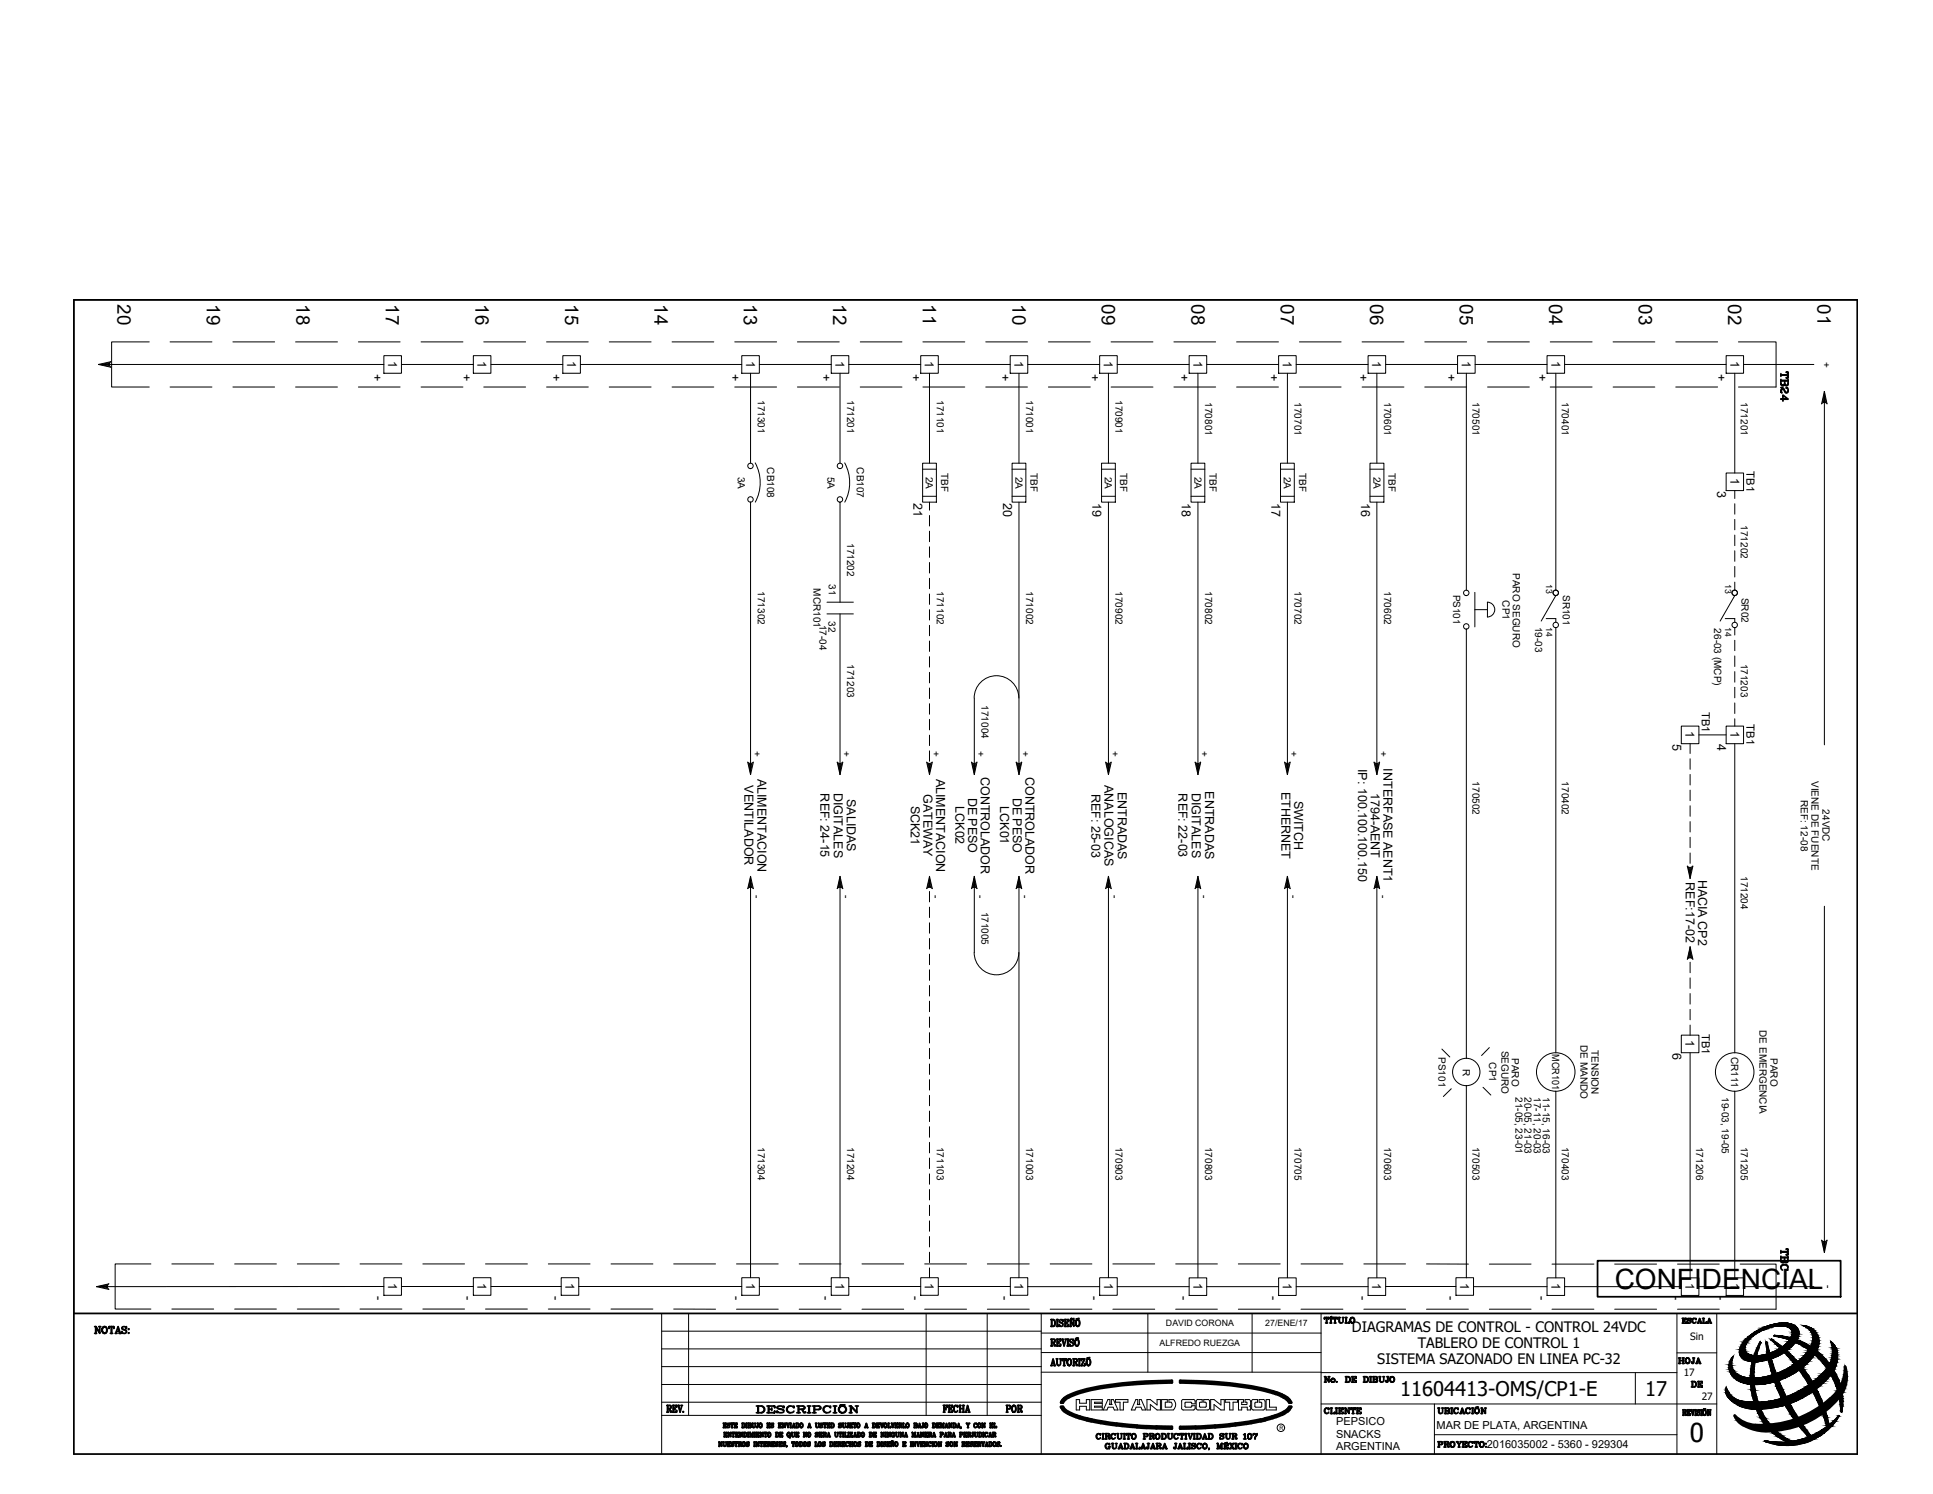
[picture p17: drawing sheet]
<svg xmlns="http://www.w3.org/2000/svg" width="279mm" height="216mm" viewBox="0 0 279 216" stroke-linecap="round" stroke-linejoin="round" font-family="sans-serif">
<defs><g id="words">
<text font-size="4.1" x="233.4" y="186.2">CONFIDENCIAL</text>
<g font-size="4">
<text x="259.6" y="59.3" transform="rotate(-90 259.6 59.3)">TB24</text>
<text x="259.6" y="184.9" transform="rotate(-90 259.6 184.9)">TBC</text>
<text x="243.8" y="201.8">DE</text>
<text x="108.3" y="205.3">DESCRIPCIÓN</text>
</g>
<text font-size="3.8" x="244.2" y="208.5">0</text>
<text font-size="3.5" x="241.7" y="198.3">HOJA</text>
<g font-size="2.9">
<text x="202.4" y="201.7">11604413-OMS/CP1-E</text>
<text x="237.8" y="201.7">17</text>
</g>
<g font-size="2.7">
<text x="17" y="43.9" transform="rotate(90 17 43.9)">20</text>
<text x="29.9" y="43.9" transform="rotate(90 29.9 43.9)">19</text>
<text x="42.8" y="43.9" transform="rotate(90 42.8 43.9)">18</text>
<text x="55.8" y="43.9" transform="rotate(90 55.8 43.9)">17</text>
<text x="68.7" y="43.9" transform="rotate(90 68.7 43.9)">16</text>
<text x="81.7" y="43.9" transform="rotate(90 81.7 43.9)">15</text>
<text x="94.6" y="43.9" transform="rotate(90 94.6 43.9)">14</text>
<text x="107.5" y="43.9" transform="rotate(90 107.5 43.9)">13</text>
<text x="120.4" y="43.9" transform="rotate(90 120.4 43.9)">12</text>
<text x="133.4" y="43.9" transform="rotate(90 133.4 43.9)">11</text>
<text x="146.3" y="43.9" transform="rotate(90 146.3 43.9)">10</text>
<text x="159.3" y="43.9" transform="rotate(90 159.3 43.9)">09</text>
<text x="172.2" y="43.9" transform="rotate(90 172.2 43.9)">08</text>
<text x="185.1" y="43.9" transform="rotate(90 185.1 43.9)">07</text>
<text x="198.1" y="43.9" transform="rotate(90 198.1 43.9)">06</text>
<text x="211" y="43.9" transform="rotate(90 211 43.9)">05</text>
<text x="223.9" y="43.9" transform="rotate(90 223.9 43.9)">04</text>
<text x="236.9" y="43.9" transform="rotate(90 236.9 43.9)">03</text>
<text x="249.8" y="43.9" transform="rotate(90 249.8 43.9)">02</text>
<text x="262.7" y="43.9" transform="rotate(90 262.7 43.9)">01</text>
</g>
<g font-size="2.1">
<text x="195.4" y="192.4">DIAGRAMAS DE CONTROL - CONTROL 24VDC</text>
<text x="199.1" y="197.2">SISTEMA SAZONADO EN LINEA PC-32</text>
<text x="204.9" y="194.8">TABLERO DE CONTROL 1</text>
</g>
<g font-size="1.8">
<text x="56.1" y="52.2" transform="rotate(90 56.1 52.2)">1</text>
<text x="69" y="52.2" transform="rotate(90 69 52.2)">1</text>
<text x="82" y="52.2" transform="rotate(90 82 52.2)">1</text>
<text x="107.8" y="52.2" transform="rotate(90 107.8 52.2)">1</text>
<text x="120.8" y="52.2" transform="rotate(90 120.8 52.2)">1</text>
<text x="133.7" y="52.2" transform="rotate(90 133.7 52.2)">1</text>
<text x="146.6" y="52.2" transform="rotate(90 146.6 52.2)">1</text>
<text x="159.6" y="52.2" transform="rotate(90 159.6 52.2)">1</text>
<text x="172.5" y="52.2" transform="rotate(90 172.5 52.2)">1</text>
<text x="185.4" y="52.2" transform="rotate(90 185.4 52.2)">1</text>
<text x="198.4" y="52.2" transform="rotate(90 198.4 52.2)">1</text>
<text x="211.3" y="52.2" transform="rotate(90 211.3 52.2)">1</text>
<text x="224.2" y="52.2" transform="rotate(90 224.2 52.2)">1</text>
<text x="250.1" y="52.2" transform="rotate(90 250.1 52.2)">1</text>
<text x="53.9" y="54" transform="rotate(90 53.9 54)">+</text>
<text x="66.9" y="54" transform="rotate(90 66.9 54)">+</text>
<text x="79.8" y="54" transform="rotate(90 79.8 54)">+</text>
<text x="105.7" y="54" transform="rotate(90 105.7 54)">+</text>
<text x="118.9" y="54" transform="rotate(90 118.9 54)">+</text>
<text x="131.8" y="54" transform="rotate(90 131.8 54)">+</text>
<text x="144.7" y="54" transform="rotate(90 144.7 54)">+</text>
<text x="157.7" y="54" transform="rotate(90 157.7 54)">+</text>
<text x="170.6" y="54" transform="rotate(90 170.6 54)">+</text>
<text x="183.5" y="54" transform="rotate(90 183.5 54)">+</text>
<text x="196.5" y="54" transform="rotate(90 196.5 54)">+</text>
<text x="209.2" y="54" transform="rotate(90 209.2 54)">+</text>
<text x="222.3" y="54" transform="rotate(90 222.3 54)">+</text>
<text x="248.2" y="54" transform="rotate(90 248.2 54)">+</text>
<text x="248.2" y="71" transform="rotate(90 248.2 71)">3</text>
<text x="250.1" y="69.1" transform="rotate(90 250.1 69.1)">1</text>
<text x="132" y="72.7" transform="rotate(90 132 72.7)">21</text>
<text x="145" y="72.7" transform="rotate(90 145 72.7)">20</text>
<text x="157.9" y="72.7" transform="rotate(90 157.9 72.7)">19</text>
<text x="170.8" y="72.7" transform="rotate(90 170.8 72.7)">18</text>
<text x="183.8" y="72.7" transform="rotate(90 183.8 72.7)">17</text>
<text x="196.7" y="72.7" transform="rotate(90 196.7 72.7)">16</text>
<text x="241.7" y="107.6" transform="rotate(90 241.7 107.6)">5</text>
<text x="243.6" y="105.7" transform="rotate(90 243.6 105.7)">1</text>
<text x="248.2" y="107.6" transform="rotate(90 248.2 107.6)">4</text>
<text x="250.1" y="105.7" transform="rotate(90 250.1 105.7)">1</text>
<text x="107.6" y="113.5" transform="rotate(90 107.6 113.5)">VENTILADOR</text>
<text x="109.5" y="112.5" transform="rotate(90 109.5 112.5)">ALIMENTACION</text>
<text x="135.3" y="112.5" transform="rotate(90 135.3 112.5)">ALIMENTACION</text>
<text x="141.8" y="112.3" transform="rotate(90 141.8 112.3)">CONTROLADOR</text>
<text x="148.2" y="112.3" transform="rotate(90 148.2 112.3)">CONTROLADOR</text>
<text x="159.7" y="113.4" transform="rotate(90 159.7 113.4)">ANALOGICAS</text>
<text x="196.3" y="111.1" transform="rotate(90 196.3 111.1)">IP: 100.100.100.150</text>
<text x="200" y="111" transform="rotate(90 200 111)">INTERFASE AENT1</text>
<text x="118.6" y="114.7" transform="rotate(90 118.6 114.7)">REF: 24-15</text>
<text x="120.5" y="114.6" transform="rotate(90 120.5 114.6)">DIGITALES</text>
<text x="122.4" y="115.5" transform="rotate(90 122.4 115.5)">SALIDAS</text>
<text x="131.6" y="116.4" transform="rotate(90 131.6 116.4)">SCK21</text>
<text x="133.5" y="114.8" transform="rotate(90 133.5 114.8)">GATEWAY</text>
<text x="138.1" y="116.5" transform="rotate(90 138.1 116.5)">LCK02</text>
<text x="139.9" y="115.3" transform="rotate(90 139.9 115.3)">DE PESO</text>
<text x="144.6" y="116.5" transform="rotate(90 144.6 116.5)">LCK01</text>
<text x="146.4" y="115.3" transform="rotate(90 146.4 115.3)">DE PESO</text>
<text x="157.8" y="114.7" transform="rotate(90 157.8 114.7)">REF: 25-03</text>
<text x="161.6" y="114.4" transform="rotate(90 161.6 114.4)">ENTRADAS</text>
<text x="170.3" y="114.7" transform="rotate(90 170.3 114.7)">REF: 22-03</text>
<text x="172.3" y="114.6" transform="rotate(90 172.3 114.6)">DIGITALES</text>
<text x="174.2" y="114.3" transform="rotate(90 174.2 114.3)">ENTRADAS</text>
<text x="185.2" y="114.4" transform="rotate(90 185.2 114.4)">ETHERNET</text>
<text x="187.1" y="115.7" transform="rotate(90 187.1 115.7)">SWITCH</text>
<text x="198.1" y="114.6" transform="rotate(90 198.1 114.6)">1794-AENT</text>
<text x="243.7" y="127.5" transform="rotate(90 243.7 127.5)">REF:17-02</text>
<text x="245.5" y="127.1" transform="rotate(90 245.5 127.1)">HACIA CP2</text>
<text x="241.7" y="152.2" transform="rotate(90 241.7 152.2)">6</text>
<text x="243.6" y="150.4" transform="rotate(90 243.6 150.4)">1</text>
<text x="56.1" y="185.4" transform="rotate(90 56.1 185.4)">1</text>
<text x="69" y="185.4" transform="rotate(90 69 185.4)">1</text>
<text x="81.7" y="185.4" transform="rotate(90 81.7 185.4)">1</text>
<text x="107.8" y="185.4" transform="rotate(90 107.8 185.4)">1</text>
<text x="120.8" y="185.4" transform="rotate(90 120.8 185.4)">1</text>
<text x="133.7" y="185.4" transform="rotate(90 133.7 185.4)">1</text>
<text x="146.6" y="185.4" transform="rotate(90 146.6 185.4)">1</text>
<text x="159.6" y="185.4" transform="rotate(90 159.6 185.4)">1</text>
<text x="172.5" y="185.4" transform="rotate(90 172.5 185.4)">1</text>
<text x="185.4" y="185.4" transform="rotate(90 185.4 185.4)">1</text>
<text x="198.4" y="185.4" transform="rotate(90 198.4 185.4)">1</text>
<text x="211.1" y="185.4" transform="rotate(90 211.1 185.4)">1</text>
<text x="224.2" y="185.4" transform="rotate(90 224.2 185.4)">1</text>
<text x="243.6" y="185.4" transform="rotate(90 243.6 185.4)">1</text>
<text x="250.1" y="185.4" transform="rotate(90 250.1 185.4)">1</text>
<text x="54.2" y="187.3" transform="rotate(90 54.2 187.3)">-</text>
<text x="67.1" y="187.3" transform="rotate(90 67.1 187.3)">-</text>
<text x="79.8" y="187.3" transform="rotate(90 79.8 187.3)">-</text>
<text x="105.9" y="187.3" transform="rotate(90 105.9 187.3)">-</text>
<text x="118.9" y="187.3" transform="rotate(90 118.9 187.3)">-</text>
<text x="131.8" y="187.3" transform="rotate(90 131.8 187.3)">-</text>
<text x="144.7" y="187.3" transform="rotate(90 144.7 187.3)">-</text>
<text x="157.7" y="187.3" transform="rotate(90 157.7 187.3)">-</text>
<text x="170.6" y="187.3" transform="rotate(90 170.6 187.3)">-</text>
<text x="183.5" y="187.3" transform="rotate(90 183.5 187.3)">-</text>
<text x="196.5" y="187.3" transform="rotate(90 196.5 187.3)">-</text>
<text x="209.2" y="187.3" transform="rotate(90 209.2 187.3)">-</text>
<text x="222.3" y="187.3" transform="rotate(90 222.3 187.3)">-</text>
<text x="241.7" y="187.3" transform="rotate(90 241.7 187.3)">-</text>
<text x="248.2" y="187.3" transform="rotate(90 248.2 187.3)">-</text>
</g>
<g font-size="1.6">
<text x="252.5" y="68.1" transform="rotate(90 252.5 68.1)">TB1</text>
<text x="246" y="102.9" transform="rotate(90 246 102.9)">TB1</text>
<text x="252.5" y="104.7" transform="rotate(90 252.5 104.7)">TB1</text>
<text x="246" y="149.4" transform="rotate(90 246 149.4)">TB1</text>
<text x="193.1" y="205.9">PEPSICO</text>
<text x="193.1" y="207.8">SNACKS</text>
<text x="193.1" y="209.5">ARGENTINA</text>
<text x="207.7" y="206.5">MAR DE PLATA, ARGENTINA</text>
<text x="214.9" y="209.3">2016035002 - 5360 - 929304</text>
</g>
<g font-size="1.5">
<text x="244.3" y="193.6">Sin</text>
<text x="243.4" y="198.8">17</text>
<text x="246" y="202.3">27</text>
</g>
<g font-size="1.4">
<text x="263.5" y="52.2" transform="rotate(90 263.5 52.2)">+</text>
<text x="109.5" y="57.8" transform="rotate(90 109.5 57.8)">171301</text>
<text x="122.5" y="57.8" transform="rotate(90 122.5 57.8)">171201</text>
<text x="135.4" y="57.8" transform="rotate(90 135.4 57.8)">171101</text>
<text x="148.3" y="57.8" transform="rotate(90 148.3 57.8)">171001</text>
<text x="161.3" y="57.8" transform="rotate(90 161.3 57.8)">170901</text>
<text x="174.2" y="58.1" transform="rotate(90 174.2 58.1)">170801</text>
<text x="187.1" y="58.1" transform="rotate(90 187.1 58.1)">170701</text>
<text x="200.1" y="58.1" transform="rotate(90 200.1 58.1)">170601</text>
<text x="212.8" y="58.1" transform="rotate(90 212.8 58.1)">170501</text>
<text x="225.7" y="58.1" transform="rotate(90 225.7 58.1)">170401</text>
<text x="251.6" y="58.1" transform="rotate(90 251.6 58.1)">171201</text>
<text x="106.7" y="68.9" transform="rotate(90 106.7 68.9)">3A</text>
<text x="110.9" y="67.5" transform="rotate(90 110.9 67.5)">CB108</text>
<text x="119.6" y="68.9" transform="rotate(90 119.6 68.9)">5A</text>
<text x="123.8" y="67.5" transform="rotate(90 123.8 67.5)">CB107</text>
<text x="133.8" y="68.9" transform="rotate(90 133.8 68.9)">2A</text>
<text x="136" y="68.4" transform="rotate(90 136 68.4)">TBF</text>
<text x="146.8" y="68.9" transform="rotate(90 146.8 68.9)">2A</text>
<text x="149" y="68.4" transform="rotate(90 149 68.4)">TBF</text>
<text x="159.7" y="68.9" transform="rotate(90 159.7 68.9)">2A</text>
<text x="161.9" y="68.4" transform="rotate(90 161.9 68.4)">TBF</text>
<text x="172.6" y="68.9" transform="rotate(90 172.6 68.9)">2A</text>
<text x="174.8" y="68.4" transform="rotate(90 174.8 68.4)">TBF</text>
<text x="185.6" y="68.9" transform="rotate(90 185.6 68.9)">2A</text>
<text x="187.8" y="68.4" transform="rotate(90 187.8 68.4)">TBF</text>
<text x="198.5" y="68.9" transform="rotate(90 198.5 68.9)">2A</text>
<text x="200.7" y="68.4" transform="rotate(90 200.7 68.4)">TBF</text>
<text x="251.6" y="75.9" transform="rotate(90 251.6 75.9)">171202</text>
<text x="122.5" y="78.5" transform="rotate(90 122.5 78.5)">171202</text>
<text x="218.7" y="82.8" transform="rotate(90 218.7 82.8)">PARO SEGURO</text>
<text x="109.5" y="85.5" transform="rotate(90 109.5 85.5)">171302</text>
<text x="117.6" y="85" transform="rotate(90 117.6 85)">MCR101</text>
<text x="119.8" y="89.8" transform="rotate(90 119.8 89.8)">32</text>
<text x="119.8" y="84.4" transform="rotate(90 119.8 84.4)">31</text>
<text x="135.4" y="85.5" transform="rotate(90 135.4 85.5)">171102</text>
<text x="148.3" y="85.5" transform="rotate(90 148.3 85.5)">171002</text>
<text x="161.3" y="85.5" transform="rotate(90 161.3 85.5)">170902</text>
<text x="174.2" y="85.5" transform="rotate(90 174.2 85.5)">170802</text>
<text x="187.1" y="85.5" transform="rotate(90 187.1 85.5)">170702</text>
<text x="200.1" y="85.5" transform="rotate(90 200.1 85.5)">170602</text>
<text x="210" y="85.9" transform="rotate(90 210 85.9)">PS101</text>
<text x="217.2" y="86.8" transform="rotate(90 217.2 86.8)">CP1</text>
<text x="225.9" y="86" transform="rotate(90 225.9 86)">SR101</text>
<text x="251.7" y="86.4" transform="rotate(90 251.7 86.4)">SR02</text>
<text x="118.5" y="90.3" transform="rotate(90 118.5 90.3)">17-04</text>
<text x="122.5" y="96" transform="rotate(90 122.5 96)">171203</text>
<text x="221.9" y="90.6" transform="rotate(90 221.9 90.6)">19-03</text>
<text x="247.8" y="90.8" transform="rotate(90 247.8 90.8)">26-03 (MCP)</text>
<text x="251.6" y="95.9" transform="rotate(90 251.6 95.9)">171203</text>
<text x="141.8" y="101.9" transform="rotate(90 141.8 101.9)">171004</text>
<text x="109" y="108.5" transform="rotate(90 109 108.5)">+</text>
<text x="121.9" y="108.5" transform="rotate(90 121.9 108.5)">+</text>
<text x="134.8" y="108.5" transform="rotate(90 134.8 108.5)">+</text>
<text x="141.3" y="108.5" transform="rotate(90 141.3 108.5)">+</text>
<text x="147.8" y="108.5" transform="rotate(90 147.8 108.5)">+</text>
<text x="160.7" y="108.5" transform="rotate(90 160.7 108.5)">+</text>
<text x="173.6" y="108.5" transform="rotate(90 173.6 108.5)">+</text>
<text x="186.5" y="108.5" transform="rotate(90 186.5 108.5)">+</text>
<text x="199.5" y="108.5" transform="rotate(90 199.5 108.5)">+</text>
<text x="212.8" y="112.9" transform="rotate(90 212.8 112.9)">170502</text>
<text x="225.7" y="112.9" transform="rotate(90 225.7 112.9)">170402</text>
<text x="261.8" y="112.8" transform="rotate(90 261.8 112.8)">VIENE DE FUENTE</text>
<text x="260.3" y="115.6" transform="rotate(90 260.3 115.6)">REF: 12-08</text>
<text x="263.4" y="117" transform="rotate(90 263.4 117)">24VDC</text>
<text x="109" y="129.4" transform="rotate(90 109 129.4)">-</text>
<text x="121.9" y="129.4" transform="rotate(90 121.9 129.4)">-</text>
<text x="134.8" y="129.4" transform="rotate(90 134.8 129.4)">-</text>
<text x="141.3" y="129.4" transform="rotate(90 141.3 129.4)">-</text>
<text x="141.8" y="131.7" transform="rotate(90 141.8 131.7)">171005</text>
<text x="147.8" y="129.4" transform="rotate(90 147.8 129.4)">-</text>
<text x="160.7" y="129.4" transform="rotate(90 160.7 129.4)">-</text>
<text x="173.6" y="129.4" transform="rotate(90 173.6 129.4)">-</text>
<text x="186.5" y="129.4" transform="rotate(90 186.5 129.4)">-</text>
<text x="199.5" y="129.4" transform="rotate(90 199.5 129.4)">-</text>
<text x="251.6" y="126.6" transform="rotate(90 251.6 126.6)">171204</text>
<text x="254.3" y="148.9" transform="rotate(90 254.3 148.9)">DE EMERGENCIA</text>
<text x="207.9" y="152.8" transform="rotate(90 207.9 152.8)">PS101</text>
<text x="211.4" y="154.4" transform="rotate(90 211.4 154.4)">R</text>
<text x="215.3" y="153.5" transform="rotate(90 215.3 153.5)">CP1</text>
<text x="217" y="151.8" transform="rotate(90 217 151.8)">SEGURO</text>
<text x="218.5" y="152.9" transform="rotate(90 218.5 152.9)">PARO</text>
<text x="224.4" y="152.4" transform="rotate(90 224.4 152.4)">MCR101</text>
<text x="228.4" y="151" transform="rotate(90 228.4 151)">DE MANDO</text>
<text x="230" y="151.7" transform="rotate(90 230 151.7)">TENSION</text>
<text x="250.2" y="152.7" transform="rotate(90 250.2 152.7)">CR111</text>
<text x="255.9" y="152.9" transform="rotate(90 255.9 152.9)">PARO</text>
<text x="219.1" y="158.6" transform="rotate(90 219.1 158.6)">21-05, 23-01</text>
<text x="220.4" y="158.6" transform="rotate(90 220.4 158.6)">20-05, 21-03</text>
<text x="221.7" y="158.6" transform="rotate(90 221.7 158.6)">17-11, 20-03</text>
<text x="223" y="158.6" transform="rotate(90 223 158.6)">11-15, 16-03</text>
<text x="248.9" y="158.6" transform="rotate(90 248.9 158.6)">19-03, 19-05</text>
<text x="109.5" y="165.8" transform="rotate(90 109.5 165.8)">171304</text>
<text x="122.5" y="165.8" transform="rotate(90 122.5 165.8)">171204</text>
<text x="135.4" y="165.7" transform="rotate(90 135.4 165.7)">171103</text>
<text x="148.3" y="165.7" transform="rotate(90 148.3 165.7)">171003</text>
<text x="161.3" y="165.7" transform="rotate(90 161.3 165.7)">170903</text>
<text x="174.2" y="165.7" transform="rotate(90 174.2 165.7)">170803</text>
<text x="187.1" y="165.7" transform="rotate(90 187.1 165.7)">170705</text>
<text x="200.1" y="165.7" transform="rotate(90 200.1 165.7)">170603</text>
<text x="212.8" y="165.7" transform="rotate(90 212.8 165.7)">170503</text>
<text x="225.7" y="165.7" transform="rotate(90 225.7 165.7)">170403</text>
<text x="245.2" y="165.7" transform="rotate(90 245.2 165.7)">171206</text>
<text x="251.6" y="165.7" transform="rotate(90 251.6 165.7)">171205</text>
<text x="263.8" y="185.7" transform="rotate(90 263.8 185.7)">-</text>
</g>
<g font-size="1.3">
<text x="223.5" y="84.4" transform="rotate(90 223.5 84.4)">13</text>
<text x="249.4" y="84.4" transform="rotate(90 249.4 84.4)">13</text>
<text x="223.5" y="90.6" transform="rotate(90 223.5 90.6)">14</text>
<text x="249.4" y="90.6" transform="rotate(90 249.4 90.6)">14</text>
<text x="168.5" y="191.7">DAVID CORONA</text>
<text x="182.9" y="191.7">27/ENE/17</text>
<text x="167.6" y="194.5">ALFREDO RUEZGA</text>
</g>
<text font-size=".9" x="185" y="206.6">R</text>
</g></defs>
<!-- layer: 0 -->
<g fill="none" stroke="#000" stroke-width=".14">
<path d="M10.7 43.3h257.8v146.5h-257.8zM14.2 52.7l1.8 .4M14.2 52.7h41.3M15.4 52.7l.4-.1v.2l-.8-.1 .8-.2v-.1l-1.3 .3 1.3 .2M16 52.3l-.2 .4 .2 .4M16 52.3l-1.8 .4M21.6 49.4h-5.5v6.5h5.5M24.6 55.9h6M24.6 49.4h6M33.7 55.9h6M33.7 49.4h6M42.7 55.9h6.1"/>
<path d="M42.7 49.4h6.1M51.8 55.9h6M51.8 49.4h6M55.5 51.4h2.5v2.5h-2.5zM58 52.7h10.4M60.9 55.9h6M60.9 49.4h6M68.4 51.4h2.6v2.5h-2.6zM69.9 55.9h6.1M69.9 49.4h6.1M71 52.7h10.4M79 55.9h6"/>
<path d="M79 49.4h6M81.4 51.4h2.5v2.5h-2.5zM83.9 52.7h23.3M88.1 55.9h6M88.1 49.4h6M97.1 55.9h6.1M97.1 49.4h6.1M106.2 55.9h6.1M106.2 49.4h6.1M107.2 51.4h2.6v2.5h-2.6zM108.5 53.9v13M109.8 52.7h10.3"/>
<path d="M115.3 55.9h6M115.3 49.4h6M120.1 51.4h2.6v2.5h-2.6zM121.4 53.9v13M122.7 52.7h10.4M124.3 55.9h6.1M124.3 49.4h6.1M133.1 51.4h2.5v2.5h-2.5zM133.4 55.9h6.1M133.4 49.4h6.1M134.4 53.9v13M135.6 52.7h10.4"/>
<path d="M142.5 55.9h6M142.5 49.4h6M146 51.4h2.6v2.5h-2.6zM147.3 53.9v13M148.6 52.7h10.3M151.5 55.9h6.1M151.5 49.4h6.1M158.9 51.4h2.6v2.5h-2.6zM160.2 53.9v13M160.6 55.9h6.1M160.6 49.4h6.1M161.5 52.7h10.4"/>
<path d="M169.7 55.9h6M169.7 49.4h6M171.9 51.4h2.5v2.5h-2.5zM173.2 53.9v13M174.4 52.7h10.4M178.7 55.9h6.1M178.7 49.4h6.1M184.8 51.4h2.6v2.5h-2.6zM186.1 53.9v13M187.4 52.7h10.3M187.8 55.9h6.1M187.8 49.4h6.1"/>
<path d="M196.9 55.9h6M196.9 49.4h6M197.7 51.4h2.6v2.5h-2.6zM199 53.9v13M200.3 52.7h10.4M205.9 55.9h6.1M205.9 49.4h6.1M210.7 51.4h2.5v2.5h-2.5zM211.9 53.9v31.4M213.2 52.7h10.4M215 55.9h6.1M215 49.4h6.1"/>
<path d="M223.6 51.4h2.6v2.5h-2.6zM224.1 55.9h6M224.1 49.4h6M224.9 53.9v31.4M226.2 52.7h23.3M233.2 55.9h6M233.2 49.4h6M242.2 55.9h6.1M242.2 49.4h6.1M249.5 51.4h2.5v2.5h-2.5zM250.7 53.9v14.5M251.3 49.4h5.4v6.5h-5.4"/>
<path d="M252 52.7h10.2M263.7 56.6l.4 1.8-.4-.2-.4 .2zM263.7 56.6v51M263.7 58.1h-.1l.1-.8 .1 .8 .2 .1-.3-1.3-.3 1.2M108.5 72.6v39.3M109.2 66.9a6 6 0 0 1 0 5.7M121.4 72.6v14.4M122.1 66.9a6 6 0 0 1 0 5.7M133.4 66.9h1.9v5.7h-1.9zM133.4 71.7h1.9M133.4 67.8h1.9M134.4 72.6v1.1"/>
<path d="M134.4 74.5v1.5M134.4 76.8v1.5M134.4 79v1.5M146.3 66.9h2v5.7h-2zM146.3 71.7h2M146.3 67.8h2M147.3 72.6v39.3M159.2 66.9h2v5.7h-2zM159.2 71.7h2M159.2 67.8h2M160.2 72.6v39.3M172.2 66.9h1.9v5.7h-1.9z"/>
<path d="M172.2 71.7h1.9M172.2 67.8h1.9M173.2 72.6v39.3M185.1 66.9h2v5.7h-2zM185.1 71.7h2M185.1 67.8h2M186.1 72.6v39.3M198 66.9h2v5.7h-2zM198 71.7h2M198 67.8h2M199 72.6v39.3M249.5 68.4h2.5v2.5h-2.5z"/>
<path d="M250.7 70.9v1.1M250.7 72.8v1.5M250.7 75.1v1.5M250.7 77.3v1.6M250.7 79.6v1.5M119.5 87h3.8M119.5 88.7h3.8M121.4 88.7v23.2M134.4 81.3v1.5M134.4 83.6v1.5M134.4 85.8v1.5M134.4 88.1v1.5"/>
<path d="M134.4 90.4v1.5M134.4 92.6v1.5M134.4 94.9v1.5M134.4 97.2v1.5M134.4 99.4v1.6M211.9 90.9v62.1M213.2 88.1h1.8M213.2 85.6v5M215 87a1.07 1.07 0 0 1 1.1 1.1 1.07 1.07 0 0 1-1.1 1.1M215 87v2.2M223.5 89.4h1.4v.5M224.9 90.7v61.5"/>
<path d="M224.9 86.1l-2.1 3.7M249.4 89.4h1.3v.5M250.7 81.9v1.5M250.7 84.1v1.2M250.7 90.7v1.1M250.7 92.5v1.5M250.7 94.8v1.5M250.7 97.1v1.5M250.7 99.3v1.5M250.7 86.1l-2.1 3.7M108.1 110.1l.4 .2 .4-.2-.4 1.8zM108.7 110.4l-.2 1.2-.3-1.2h.1l.2 .8 .1-.8h-.1"/>
<path d="M121 110.1l.4 .2 .4-.2-.4 1.8zM121.7 110.4l-.3 1.2-.3-1.2h.1l.2 .8 .2-.8h-.2M133.9 110.1l.4 .2 .4-.2-.3 1.8zM134.4 101.7v1.5M134.4 104v1.5M134.4 106.2v1.5M134.4 108.5v1.5M134.4 110.8v1.1M134.6 110.4l-.2 1.2-.3-1.2h.1l.2 .8 .1-.8h-.2l.1 .4M140.4 110.1l.4 .2 .4-.2-.4 1.8zM141.1 110.4l-.3 1.2-.2-1.2h.1l.1 .8 .2-.8h-.2M146.9 110.1l.4 .2 .4-.2-.4 1.8z"/>
<path d="M147.3 100.9a3.2 3.2 0 0 0-3.3-3.3 3.2 3.2 0 0 0-3.2 3.3v11M147.6 110.4l-.3 1.2-.3-1.2h.1l.2 .8 .1-.8h-.1v.4M159.8 110.1l.4 .2 .4-.2-.4 1.8M159.8 110.2l.4 1.7M160.5 110.4l-.3 1.2-.3-1.2h.1l.2 .8 .2-.8h-.2v.4M172.7 110.1l.4 .2 .4-.2M172.7 110.2l.5 1.7M173.4 110.4l-.2 1.2-.3-1.2h.1l.2 .8 .1-.8h-.2l.1 .4M173.6 110.2l-.4 1.7M186.4 110.4l-.3 1.2-.3-1.2h.1l.2 .8 .1-.8h-.1v.4M186.5 110.1l-.4 .2-.4-.2 .4 1.8M186.5 110.2l-.4 1.7"/>
<path d="M199.3 110.4l-.3 1.2-.2-1.2h.1l.1 .8 .2-.8h-.2v.4M199.4 110.1l-.4 .2-.4-.2 .4 1.8M199.4 110.2l-.4 1.7M243 104.9h2.6v2.6h-2.6zM244.3 107.5v1.4M244.3 109.7v1.5M244.3 111.9v1.5M244.3 114.2v1.5M244.3 116.4v1.6M244.3 118.7v1.5M245.6 106.2h3.9M249.5 104.9h2.5v2.6h-2.5z"/>
<path d="M250.7 101.6v1.5M250.7 103.9v1M250.7 107.5v44.7M108.5 128.2h.1l-.1-.8-.2 .8h-.1l.3-1.2 .2 1.2M108.5 126.6l.4 1.8-.4-.2-.4 .2zM108.5 126.6v58M121.4 128.2h.2l-.2-.8-.2 .8h-.1l.3-1.2 .3 1.2M121.4 126.6l.4 1.8-.4-.2-.4 .2zM121.4 126.6v58M134.4 126.6l.3 1.8-.4-.2-.4 .2zM134.4 127.8l-.1 .4h.2l-.1-.8-.2 .8h-.1l.3-1.2 .2 1.2M134.4 126.6v1.5"/>
<path d="M134.4 128.8v1.5M134.4 131.1v1.5M134.4 133.4v1.5M134.4 135.6v1.5M134.4 137.9v1.5M140.8 128.2h.2l-.2-.8-.1 .8h-.1l.2-1.2 .3 1.2M140.8 126.6l.4 1.8-.4-.2-.4 .2zM140.8 126.6v11a3.2 3.2 0 0 0 3.2 3.3 3.2 3.2 0 0 0 3.3-3.3M147.3 126.6l.4 1.8-.4-.2-.4 .2zM147.3 127.8v.4h.1l-.1-.8-.2 .8h-.1l.3-1.2 .3 1.2M147.3 126.6v58M160.2 126.6l.4 1.8-.4-.2-.4 .2"/>
<path d="M160.2 126.6v58M160.2 126.6l-.4 1.8M160.2 127.8v.4h.2l-.2-.8-.2 .8h-.1l.3-1.2 .3 1.2M172.7 128.4l.4-.2 .4 .2M173.2 127.8l-.1 .4h.2l-.1-.8-.2 .8h-.1l.3-1.2 .2 1.2M173.2 126.6v58M173.2 126.6l-.5 1.8M173.2 126.6l.4 1.8M186.1 126.6l-.4 1.8 .4-.2 .4 .2M186.1 127.8v.4h.1l-.1-.8-.2 .8h-.1l.3-1.2 .3 1.2M186.1 126.6v58M186.1 126.6l.4 1.8"/>
<path d="M199 126.6l-.4 1.8 .4-.2 .4 .2M199 127.8v.4h.2l-.2-.8-.1 .8h-.1l.2-1.2 .3 1.2M199 126.6v58M199 126.6l.4 1.8M244.3 136.8l-.4 1.8 .4-.2 .4 .2M244.3 121v1.5M244.3 123.3v1.5M244.3 136.8v1.6h.1l-.1-.8-.2 .8h-.1l.3-1.3 .2 1.3M244.3 139.1v1.5M244.3 136.8l.4 1.8M244.5 125.4l-.2 1.2-.3-1.2h.1l.2 .8 .1-.8h-.1v1.5M244.7 125.2l-.4 .2-.4-.2 .4 1.7"/>
<path d="M244.7 125.2l-.4 1.7M263.7 131v50M134.4 140.2v1.5M134.4 142.4v1.5M134.4 144.7v1.5M134.4 147v1.5M134.4 149.2v1.5M134.4 151.5v1.5M134.4 153.8v1.5M134.4 156v1.5M134.4 158.3v1.5M208.4 151.6l1.2 1.1"/>
<path d="M209.8 157.3l-1.2 1.2M211.9 156.9v27.8M214.4 157.1l1.1 1.1M215.3 151.4l-1.1 1.1M224.9 157.7v27M243 149.6h2.6v2.5h-2.6zM244.3 141.3v1.5M244.3 143.6v1.5M244.3 145.9v1.5M244.3 148.1v1.5M244.3 152.1v32.6M250.7 157.7v27"/>
<path d="M134.4 160.6v1.5M134.4 162.8v1.5M134.4 165.1v1.5M134.4 167.4v1.5M134.4 169.6v1.5M134.4 171.9v1.5M134.4 174.2v1.5M134.4 176.4v1.5M134.4 178.7v1.5M263.3 179.2l.4 .2 .4-.2-.4 1.8zM264 179.4l-.3 1.3-.3-1.3 .1 .1 .2 .7 .1-.7h-.1v.4M14 185.9l1.7-.4-.2 .4 .2 .4"/>
<path d="M14 185.9l1.7 .4M15.5 185.9v.2l-.8-.2 .8-.1v-.1l-1.2 .2 1.2 .3M21.8 182.7h-5.2v6.5h5.2M24.8 189.2h6.1M24.8 182.7h6.1M33.9 189.2h6M33.9 182.7h6M43 189.2h6M43 182.7h6M52 189.2h6.1M52 182.7h6.1M55.5 184.6h2.5v2.6h-2.5z"/>
<path d="M55.5 185.9h-41.5M58 185.9h10.4M61.1 189.2h6M61.1 182.7h6M68.4 184.6h2.6v2.6h-2.6zM70.2 189.2h6M70.2 182.7h6M71 185.9h10.1M79.3 189.2h6M79.3 182.7h6M81.1 184.6h2.6v2.6h-2.6zM83.7 185.9h23.5"/>
<path d="M88.3 189.2h6.1M88.3 182.7h6.1M95.6 194.9h54.9M95.6 192.4h54.9M95.6 197.5h54.9M95.6 189.8v20.3M97.4 189.2h6M97.4 182.7h6M99.5 189.8v14.7M106.5 189.2h6M106.5 182.7h6M107.2 184.6h2.6v2.6h-2.6z"/>
<path d="M109.8 185.9h10.3M115.5 189.2h6.1M115.5 182.7h6.1M120.1 184.6h2.6v2.6h-2.6zM122.7 185.9h10.4M124.6 189.2h6M124.6 182.7h6M133.1 184.6h2.5v2.6h-2.5zM133.7 189.2h6M133.7 182.7h6M133.9 189.8v14.7M134.4 181v1.5"/>
<path d="M134.4 183.2v1.4M135.6 185.9h10.4M142.7 189.8v14.7M142.7 189.2h6.1M142.7 182.7h6.1M146 184.6h2.6v2.6h-2.6zM148.6 185.9h10.3M150.5 189.8v20.3M150.5 195.5h40.5M150.5 192.6h40.5M150.5 198.3h40.5M151.8 189.2h6"/>
<path d="M151.8 182.7h6M158.9 184.6h2.6v2.6h-2.6zM160.9 189.2h6M160.9 182.7h6M161.5 185.9h10.4M165.9 189.8v8.5M169.9 189.2h6.1M169.9 182.7h6.1M171.9 184.7h2.5v2.5h-2.5zM174.4 185.9h10.4M179 189.2h6M179 182.7h6"/>
<path d="M181 189.8v8.5M184.8 184.7h2.6v2.5h-2.6zM187.4 185.9h10.3M188.1 189.2h6M188.1 182.7h6M191 198.4h51.4M191 189.8v20.3M197.1 189.2h6.1M197.1 182.7h6.1M197.7 184.7h2.6v2.5h-2.6zM200.3 185.9h10.1M206.2 189.2h6"/>
<path d="M206.2 182.7h6M210.4 184.6h2.6v2.6h-2.6zM213 185.9h10.6M215.3 189.2h6M215.3 182.7h6M223.6 184.7h2.6v2.5h-2.6zM224.3 189.2h6.1M224.3 182.7h6.1M226.2 185.9h16.8M233.4 189.2h6M233.4 182.7h6M236.4 198.4v4.5"/>
<path d="M242.4 189.8v20.3M242.4 195.5h5.7M242.5 189.2h6M242.5 182.7h6M243 184.7h2.6v2.5h-2.6zM245.6 185.9h3.9M248.1 189.8v20.3M249.5 184.7h2.5v2.5h-2.5zM250.5 196a2.25 2.25 0 0 0-.6 1.7M250.5 196a2.09 2.09 0 0 0 1.8 3.1 10.3 10.3 0 0 0 9.2-4.1 2.13 2.13 0 0 0-.5-3.3l-.4-.2a2.48 2.48 0 0 1 2.2 1.6 2.48 2.48 0 0 1-.5 2.6 10.5 10.5 0 0 1-10.2 4.2 2.67 2.67 0 0 1-2.2-2.2M251.5 182.7h5.2v6.5h-5.2M252 185.9h10.2"/>
<path d="M252.3 193.6a8.2 8.2 0 0 1 6.2-2.4 1.54 1.54 0 0 1 1.5 1 1.54 1.54 0 0 1-.4 1.7 7.8 7.8 0 0 1-6.8 2.8 1.46 1.46 0 0 1-1.3-.9 1.46 1.46 0 0 1 .2-1.5zM253 193.4a6.2 6.2 0 0 1 5.3-1.6 1.02 1.02 0 0 1 .5 1.6 6.5 6.5 0 0 1-5.6 2.5 1.07 1.07 0 0 1-.9-.7 1.07 1.07 0 0 1 .2-1.1zM254.3 194a11 11 0 0 0 1.3 12.4 8.5 8.5 0 0 0 2.8 2M254.3 194h.2a12 12 0 0 0-.3 8.7M255.4 194h-.1a22.5 22.5 0 0 0 6.1 13.7l-2.4 .6a9.1 9.1 0 0 1-4.8-5.6M255.4 194a33.2 33.2 0 0 0 6.4 13.5M264.6 193.8a4.2 4.2 0 0 1-1.3 4.7 14.2 14.2 0 0 1-6.9 3.8M264.6 193.8l.3 .3a3.4 3.4 0 0 1 0 4.2 13.8 13.8 0 0 1-11.2 5.3M95.6 200.1h54.9M95.6 204.5h54.9M95.6 202.6h54.9M155.6 202.3h.4v.5h1v-.5h.5v1.5h-.5v-.6h-1v.6h-.4z"/>
<path d="M157.7 202.3h1.6v.3h-1.1v.2h1.1v.4h-1.1v.2h1.1v.4h-1.6zM160.1 202.3h.3l-.1 .7h.4l-.1-.7h.3l.7 1.5h-.5l-.2-.4h-.7l-.2 .4h-.5zM161.2 202.3h1.8v.3h-.6v1.2h-.5v-1.2h-.7zM164.2 202.3h.3l-.1 .7h.3v-.7h.3l.6 1.5h-.5l-.2-.4h-.7l-.2 .4h-.5zM165.8 202.3h.5l.9 .7v-.7h.5v1.5h-.5l-.9-.8v.8h-.5zM169.3 202.6h-.3v-.3l.6-.1a1.03 1.03 0 0 1 0 1.5M169.3 202.6a.5 .5 0 0 1 0 .8h-.9v-.8h.3v-.3h-.8v1.5h1.7M170.8 203.5l.2 .3M170.8 202.5v1M171 202.2l-.2 .3M171.1 203.8h1.4M171.1 202.3h1.4"/>
<path d="M171.3 202.8v.4l.1 .2M171.4 202.6l-.1 .2M171.4 202.6h.7M171.4 203.4h.7M172.1 203.4l.2-.3h.4v.4M172.1 202.6l.2 .2M172.5 202.2l.2 .2v.5h-.4v-.1M172.7 203.5l-.2 .3M172.9 203.5l.3 .3h1.4M173.4 202.8v.4l.1 .2M173.5 202.6l-.1 .2M173.5 202.6h.3v-.3l-.6-.1-.3 .2v1.1"/>
<path d="M173.5 203.4h.7M174.2 202.6l.2 .2M174.4 202.8v.4l-.2 .2M174.6 202.2l.2 .3v1M174.6 202.3h-.6v.3h.2M174.8 203.5l-.2 .3M175 202.3h.5l1 .7v-.7h.5v1.5h-.5l-1-.8v.8h-.5zM177.1 202.3h1.8v.3h-.7v1.2h-.5v-1.2h-.6zM180.2 202.6v.4h-.7v-.4h.2v-.3h-.7v1.5h.5v-.4h.8v.4h.5v-.4M180.7 203.1l-.1 .1 .1 .1M180.7 202.5l-.1-.2h-.6v.3h.2M180.8 202.5v.6"/>
<path d="M180.9 203.5l.3 .3M180.9 202.5v1M181.2 202.2l-.3 .3M181.2 202.3h.6v.3h-.3M181.4 202.8v.4l.1 .2M181.5 202.6l-.1 .2M181.5 203.4h.8M182.2 202.6l.2 .2M182.4 202.8v.4l-.2 .2M182.8 203.5l-.2 .3h-1.4M182.8 202.5l-.1-.2h-.7v.3h.3M182.9 202.5v1"/>
<path d="M183 202.3h.5v1.1h1v.4h-1.5zM191 202.9h57.1M207.3 202.9v7.2M207.3 207.3h35.1M249.5 200.4a2.8 2.8 0 0 0 2.3 2.1M249.5 200.4a1.53 1.53 0 0 0 .3 1.6M249.8 202a5.1 5.1 0 0 0 3.9 1.6M255.1 208.2l1.6 .2h1.6M256.5 202.4l-2 .2-2.7-.1M264.4 205.9a18.8 18.8 0 0 0-8.4-12.3 26 26 0 0 1 8 12.5l-1.3 .9-1 .5M265.7 204.6h.1a8.6 8.6 0 0 1-10.7 3.6M265.7 204.6l-1.3 1.3"/>
<path d="M266.1 200.3a10.2 10.2 0 0 0-9.7-7.3v.1a11.2 11.2 0 0 1 9.6 10.8M266.1 200.3l.3 1.8-.2 1.8M266.3 203.9l-.2 .1-.1-.1"/>
<circle cx="108.5" cy="72.2" r=".39"/>
<circle cx="108.5" cy="67.3" r=".39"/>
<circle cx="121.4" cy="72.2" r=".39"/>
<circle cx="121.4" cy="67.3" r=".39"/>
<circle cx="211.9" cy="85.7" r=".39"/>
<circle cx="211.9" cy="90.5" r=".39"/>
<circle cx="224.9" cy="85.7" r=".39"/>
<circle cx="250.7" cy="85.7" r=".39"/>
<circle cx="211.9" cy="154.9" r="1.98"/>
<circle cx="224.9" cy="154.9" r="2.78"/>
<circle cx="250.7" cy="154.9" r="2.78"/>
<circle cx="185.1" cy="206.3" r=".54"/>
</g>
<!-- layer: Title Block -->
<g fill="none" stroke="#000" stroke-width=".14">
<circle cx="224.9" cy="90.3" r=".39"/>
<circle cx="224.9" cy="85.7" r=".39"/>
<circle cx="250.7" cy="90.3" r=".39"/>
<circle cx="250.7" cy="85.7" r=".39"/>
</g>
<!-- layer: 0 -->
<g fill="#000" stroke="#000" stroke-width=".14">
<path d="M250.5 196v.2h-.2zM253.1 196.8h1.1zM257.5 191.2h.5zM260.6 191.5l.4 .1zM264.6 193.8l.3 .3h-.2zM266.7 197.5l.2 .6h-.2zM249.5 200.5l.1 .2h-.1zM250.8 204.6l.1 .1zM253.1 203.6h1.7zM253.1 200.1h1.4zM254.7 206.8h1.4zM257.5 208.9h1.6z"/>
<path d="M266.1 204h.1z"/>
<path d="M250 196.8l.3 .2v-.2zM250 196.8l.3 .2h-.3z"/>
<path d="M250 197l.3 .2v-.2zM250 197l.3 .2h-.4z"/>
<path d="M249.9 197.2l.4 .1v-.1zM249.9 197.2l.4 .1h-.4z"/>
<path d="M249.9 197.3l.5 .3-.1-.3zM249.9 197.3l.5 .3h-.5z"/>
<path d="M250.1 196.6l.2 .2v-.2zM250.1 196.6l.2 .2h-.3z"/>
<path d="M250.2 196.4l.1 .2 .1-.2zM250.2 196.4l.1 .2h-.2z"/>
<path d="M249.9 197.6l.5 .1v-.1zM249.9 197.6l.5 .1h-.5z"/>
<path d="M249.9 197.7l.6 .3-.1-.3zM249.9 197.7l.6 .3h-.5z"/>
<path d="M250.3 196.3l.1 .1v-.1zM250.3 196.3l.1 .1h-.2z"/>
<path d="M250.3 196.2l.1 .1 .1-.1zM250.3 196.2l.1 .1h-.1z"/>
<path d="M250 198l.7 .1-.2-.1zM250 198l.7 .1h-.7z"/>
<path d="M250 198.1l.7 .2v-.2zM250 198.1l.7 .2h-.6z"/>
<path d="M250.1 198.3l.9 .2-.3-.2zM250.1 198.3l.9 .2h-.8z"/>
<path d="M250.2 198.5h.9zM250.2 198.5h.9z"/>
<path d="M250.2 198.5l1.2 .3-.3-.3zM250.2 198.5l1.2 .3h-1.1z"/>
<path d="M250.3 198.8l1.4 .1-.3-.1zM250.3 198.8l1.4 .1h-1.3z"/>
<path d="M250.4 198.9h1.4zM250.4 198.9h1.4z"/>
<path d="M250.5 198.9l1.8 .2-.5-.2zM250.5 198.9l1.8 .2h-1.7z"/>
<path d="M251.5 195h.7zM251.5 195h.7h-.8z"/>
<path d="M251.6 194.7l.6 .3v-.3zM251.6 194.7l.6 .3h-.7z"/>
<path d="M251.4 195l.9 .2-.1-.2zM251.4 195l.9 .2h-.9z"/>
<path d="M251.4 195.2l1 .2-.1-.2zM251.4 195.2l1 .2h-1z"/>
<path d="M251.7 194.4l.5 .3 .1-.3zM251.7 194.4l.5 .3h-.6zM251.6 194.7h.6zM251.6 194.7h.6z"/>
<path d="M250.6 199.1h2.3zM250.6 199.1h2.3z"/>
<path d="M251.7 194.3h.7zM251.7 194.3l.6 .1z"/>
<path d="M251.4 195.4h1zM251.4 195.4h1z"/>
<path d="M251.4 195.4l1.2 .2-.2-.2zM251.4 195.4l1.2 .2h-1.2z"/>
<path d="M251.9 194.1l.5 .2 .1-.2zM251.9 194.1l.5 .2h-.7z"/>
<path d="M252 193.9l.5 .2 .1-.2zM252 193.9l.5 .2h-.6z"/>
<path d="M251.4 195.6l1.4 .1zM251.4 195.6l1.4 .1z"/>
<path d="M252.1 193.7l.5 .2 .1-.2zM252.1 193.7l.5 .2h-.6z"/>
<path d="M251.4 195.7l1.5 .1zM251.4 195.7l1.5 .1z"/>
<path d="M252.3 193.6l.4 .1 .2-.1zM252.3 193.6l.4 .1h-.6z"/>
<path d="M250.7 199.1h2.4zM250.7 199.1h2.4z"/>
<path d="M251.5 195.8l1.7 .1-.3-.1zM251.5 195.8l1.7 .1h-1.7z"/>
<path d="M252.4 193.4l.5 .2 .1-.2zM252.4 193.4l.5 .2h-.6z"/>
<path d="M250.7 199.1h2.8zM250.7 199.1h2.8z"/>
<path d="M253.1 196.8h.9zM253.2 196.8h.8z"/>
<path d="M252.7 193.2l.3 .2 .2-.2zM252.7 193.2l.3 .2h-.6z"/>
<path d="M251.5 195.9h2.1zM251.5 195.9h2.1z"/>
<path d="M252.8 193.1l.4 .1 .2-.1zM252.7 193.2l.1-.1 .4 .1z"/>
<path d="M253 198.8l.5 .3v-.3zM253 198.8l.5 .3h-.5z"/>
<path d="M253 199.1l.6 .7-.1-.7zM253 199.1l.6 .7h-.6z"/>
<path d="M253.1 197.9l.4 .4v-.4zM253.1 197.9l.4 .4h-.5z"/>
<path d="M253 198.3l.5 .5v-.5zM253 198.3l.5 .5h-.5z"/>
<path d="M253 199.8l.6 .2v-.2zM253 199.8l.6 .2h-.6z"/>
<path d="M253.1 197.4l.4 .5 .1-.5zM253.1 197.4l.4 .5h-.4z"/>
<path d="M253.2 196.9l.4 .5 .1-.5zM253.2 196.9l.4 .5h-.5z"/>
<path d="M253.1 192.9l.3 .2 .3-.2zM252.8 193.1l.3-.2 .3 .2z"/>
<path d="M253.3 196.5l.4 .4 .1-.4zM253.3 196.5l.4 .4h-.5z"/>
<path d="M253.2 192.8h.6zM253.1 192.9h.6z"/>
<path d="M253.5 195.9l.3 .6 .1-.6zM253.5 195.9l.3 .6h-.5z"/>
<path d="M253.6 195.7l.3 .2 .1-.2zM253.6 195.7l.3 .2h-.4z"/>
<path d="M251.6 195.9h2.5zM251.6 195.9h2.5z"/>
<path d="M253.9 195l.1 .7 .2-.7zM253.9 195l.1 .7h-.4z"/>
<path d="M253.9 194.8l.3 .2v-.2zM253.9 194.8l.3 .2h-.3z"/>
<path d="M253.6 192.5l.2 .3 .4-.3zM253.2 192.8l.4-.3 .2 .3z"/>
<path d="M253.6 192.5h.6zM253.6 192.5h.6z"/>
<path d="M254.4 194h.1zM254.4 194h.1z"/>
<path d="M254.4 194h.1zM254.4 194h.1z"/>
<path d="M254.4 194h.1zM254.4 194h.1zM254.4 194h.1zM254.4 194h.1z"/>
<path d="M254.4 194h.1zM254.3 194h.2zM254.3 194h.2zM254.3 194h.2z"/>
<path d="M254.3 194h.2zM254.3 194h.2zM254.3 194h.2zM254.3 194h.2z"/>
<path d="M254.3 194h.2zM254.3 194h.2zM254.3 194h.2zM254.3 194h.2z"/>
<path d="M254.3 194l.2 .1zM254.3 194l.2 .1zM254.3 194.1h.2zM254.3 194.1h.2z"/>
<path d="M254.3 194.1l-.1 .7 .3-.7zM254.3 194.1l-.1 .7h-.3z"/>
<path d="M252.8 196.7h1.8zM252.8 196.7l1.4 .1z"/>
<path d="M254 192.3l.2 .2 .5-.2zM253.6 192.5l.4-.2 .2 .2z"/>
<path d="M252.7 196.7h2.1zM252.7 196.7h1.9z"/>
<path d="M254.1 192.2h.7zM254 192.3h.7z"/>
<path d="M254.4 192.1l.4 .1 .4-.1zM254.1 192.2l.3-.1 .4 .1z"/>
<path d="M252.5 200h2.7zM252.5 200h2.5z"/>
<path d="M252.4 196.6l2.4 .1 .4-.1zM252.4 196.6l2.4 .1h-2.1z"/>
<path d="M255.3 194h.1zM255.3 194h.1z"/>
<path d="M255.3 194h.1zM255.3 194h.1z"/>
<path d="M252.3 196.6h3.1zM252.3 196.6h2.9z"/>
<path d="M255.3 194h.1zM255.3 194h.1zM255.3 194h.1zM255.3 194h.1z"/>
<path d="M255.3 194h.1zM255.3 194h.1z"/>
<path d="M255.3 194h.1zM255.3 194h.1z"/>
<path d="M255.3 194h.1zM255.3 194h.1zM255.3 194h.1zM255.3 194h.1z"/>
<path d="M255.3 194h.1zM255.3 194h.1zM255.3 194h.1zM255.3 194h.1z"/>
<path d="M255.3 194h.1zM255.2 194h.2z"/>
<path d="M255.2 194h.2zM255.2 194h.2z"/>
<path d="M255.2 194l.6 1.4-.4-1.4zM255.2 194l.6 1.4h-.4z"/>
<path d="M254.7 191.9l.5 .2 .3-.2zM254.4 192.1l.3-.2 .5 .2z"/>
<path d="M254.8 191.9h.9zM254.7 191.9h.8z"/>
<path d="M252.1 199.9l3.1 .1 .5-.1zM252.1 199.9l3.1 .1h-2.7z"/>
<path d="M255.4 195.4l.4 .2v-.2zM255.4 195.4l.4 .2h-.4z"/>
<path d="M252 196.4l3.4 .2 .4-.2zM252 196.4l3.4 .2h-3.1z"/>
<path d="M255.4 195.6l.8 1.2-.4-1.2zM255.4 195.6l.8 1.2h-.5z"/>
<path d="M252 199.8h3.9zM252 199.8l3.7 .1z"/>
<path d="M252 196.4h3.9zM252 196.4h3.8z"/>
<path d="M256 193.6h.1zM256 193.6h.1z"/>
<path d="M256 193.6h.1zM256 193.6h.1zM256 193.6h.1zM256 193.6h.1z"/>
<path d="M256 193.6h.1zM256 193.6h.1z"/>
<path d="M256 193.6h.2zM256 193.6h.2z"/>
<path d="M256 193.6h.2zM256 193.6h.2z"/>
<path d="M255.7 196.8l.6 .4-.1-.4zM255.7 196.8l.6 .4h-.5z"/>
<path d="M256 193.6h.2zM256 193.6h.2z"/>
<path d="M255.1 191.7l.6 .2 .5-.2zM254.8 191.9l.3-.2 .6 .2z"/>
<path d="M256 193.6h.2zM256 193.6h.2z"/>
<path d="M256 193.6h.3zM256 193.6h.3z"/>
<path d="M256 193.6l.3 .1zM256 193.6l.3 .1z"/>
<path d="M256 193.7h.3zM256 193.7h.3z"/>
<path d="M256 193.7l1.2 .6-.9-.6zM256 193.7l1.2 .6h-.5z"/>
<path d="M255.8 197.2l.8 .9-.3-.9zM255.8 197.2l.8 .9h-.6z"/>
<path d="M251.8 196.2l4.1 .2 .5-.2zM251.8 196.2l4.1 .2h-3.9z"/>
<path d="M255.2 191.7h1.2zM255.1 191.7h1.1z"/>
<path d="M251.6 199.7l4.3 .1 .6-.1zM251.6 199.7l4.3 .1h-3.9z"/>
<path d="M251.7 196.2h4.8zM251.7 196.2h4.7z"/>
<path d="M256.5 193h.1zM256.5 193h.1z"/>
<path d="M256.5 193h.2zM256.5 193h.2z"/>
<path d="M256 198.1l.8 .7-.2-.7zM256 198.1l.8 .7h-.6z"/>
<path d="M251.5 199.7h5.1zM251.5 199.7h5z"/>
<path d="M255.4 191.7h1.3zM255.2 191.7h1.2z"/>
<path d="M256.5 193h.3zM256.5 193h.3z"/>
<path d="M256.5 193h.5zM256.5 193h.5z"/>
<path d="M256.2 198.8l.9 .6-.3-.6zM256.2 198.8l.9 .6h-.7z"/>
<path d="M251.6 196l4.9 .2 .4-.2zM251.6 196l4.9 .2h-4.8z"/>
<path d="M251.6 195.9h5.5zM251.6 195.9l5.3 .1z"/>
<path d="M251.6 195.9h5.5zM251.6 195.9h5.5z"/>
<path d="M256.4 199.4l1.1 .9-.4-.9zM256.4 199.4l1.1 .9h-.8z"/>
<path d="M256.4 193h.7zM256.4 193h.7z"/>
<path d="M256.4 193h.9zM256.4 193h.9z"/>
<path d="M256.7 194.3l.8 .3-.3-.3zM256.7 194.3l.8 .3h-.5z"/>
<path d="M255.5 191.6h1.7zM255.5 191.6h1.7z"/>
<path d="M255.5 191.6h1.7zM255.4 191.7h1.3z"/>
<path d="M254.6 195.9h2.6zM254.1 195.9h3z"/>
<path d="M251.1 199.5l5.5 .2 .6-.2zM251.1 199.5l5.5 .2h-5.1z"/>
<path d="M251 199.4h6.3zM251 199.4l6.2 .1z"/>
<path d="M255 195.8l2.2 .1 .2-.1zM254.6 195.9l.4-.1 2.2 .1z"/>
<path d="M256.4 193h1zM256.4 193h1z"/>
<path d="M256.4 193h1.1zM256.4 193h1.1z"/>
<path d="M256.4 193l1.1 .1zM256.4 193l1.1 .1z"/>
<path d="M256.4 193.1h1.2zM256.4 193.1h1.2z"/>
<path d="M257 194.6l1.2 .5-.7-.5zM257 194.6l1.2 .5h-.6z"/>
<path d="M256.5 193.1h1.1zM256.5 193.1h1.1z"/>
<path d="M255.6 195.6l1.8 .2 .2-.2zM255 195.8l.6-.2 1.8 .2z"/>
<path d="M256.5 193.1h1.2zM256.5 193.1h1.2z"/>
<path d="M256.5 193.1h1.2zM256.5 193.1h1.2z"/>
<path d="M256.5 193.1h1.2zM256.5 193.1h1.2z"/>
<path d="M256.5 193.1l1.8 .1zM256.5 193.1l1.8 .1h-1.2z"/>
<path d="M250.7 199.2l6.6 .2 .6-.2zM250.7 199.2l6.6 .2h-6.3z"/>
<path d="M256.1 195.4l1.5 .2 .3-.2zM255.6 195.6l.5-.2 1.5 .2zM255.6 195.6h2zM255.6 195.6h2z"/>
<path d="M250.7 199.1h7.3zM250.7 199.1l7.2 .1z"/>
<path d="M253.8 199.1h4.2zM253.5 199.1h4.5z"/>
<path d="M257.5 191.2h1zM257.1 191.2h1.4z"/>
<path d="M254.1 199.1h3.9zM253.8 199.1h4.2z"/>
<path d="M256.4 195.3l1.5 .1 .2-.1zM256.1 195.4l.3-.1 1.5 .1z"/>
<path d="M257.6 195.1l1 .4-.4-.4zM257.6 195.1l1 .4h-.6z"/>
<path d="M256.6 195.2l1.5 .1 .1-.1zM256.4 195.3l.2-.1 1.5 .1z"/>
<path d="M254.7 199l3.3 .1 .2-.1zM254.1 199.1l.6-.1 3.3 .1z"/>
<path d="M257.1 193.2l1.5 .1zM257.1 193.2l1.5 .1z"/>
<path d="M257.1 191.2h1.4zM256.9 191.2h1.6z"/>
<path d="M255.4 198.9l2.8 .1 .3-.1zM254.7 199l.7-.1 2.8 .1z"/>
<path d="M256.9 191.2l2 .1zM256.5 191.3l.4-.1 2 .1z"/>
<path d="M257.1 195l1.1 .2 .4-.2zM256.6 195.2l.5-.2 1.1 .2z"/>
<path d="M257.4 193.3l1.8 .1-.6-.1zM257.4 193.3l1.8 .1h-1.2z"/>
<path d="M258 195.5l1.1 .5-.5-.5zM258 195.5l1.1 .5h-.7z"/>
<path d="M255.7 198.8l2.8 .1 .2-.1zM255.4 198.9l.3-.1 2.8 .1z"/>
<path d="M256 198.7l2.7 .1 .2-.1zM255.7 198.8l.3-.1 2.7 .1z"/>
<path d="M256.5 191.3l2.5 .1zM256.4 191.4h2.6z"/>
<path d="M257.5 194.7l1.1 .3 .3-.3zM257.1 195l.4-.3 1.1 .3zM257.1 195h1.5zM257.1 195h1.5z"/>
<path d="M256.4 191.4l2.9 .1-.3-.1zM255.9 191.5l.5-.1 2.9 .1z"/>
<path d="M257.6 194.6l1.3 .1 .1-.1zM257.5 194.7l.1-.1 1.3 .1z"/>
<path d="M258.4 196l1.2 .6-.5-.6zM258.4 196l1.2 .6h-.7z"/>
<path d="M257.9 194.4l1.1 .2 .2-.2zM257.6 194.6l.3-.2 1.1 .2z"/>
<path d="M258 193.4l1.4 .1zM258 193.4l1.4 .1z"/>
<path d="M255.9 191.5h3.4zM255.8 191.5h3.5z"/>
<path d="M256.7 198.5l2.2 .2 .4-.2zM256 198.7l.7-.2 2.2 .2z"/>
<path d="M255.8 191.5l3.7 .1-.2-.1zM255.5 191.6l.3-.1 3.7 .1z"/>
<path d="M258.1 194.2l1.1 .2 .1-.2zM257.9 194.4l.2-.2 1.1 .2z"/>
<path d="M256.8 198.4h2.6zM256.7 198.5h2.6z"/>
<path d="M258.3 193.5l1.8 .2-.7-.2zM258.3 193.5l1.8 .2h-1.2z"/>
<path d="M258.3 194.1l1 .1 .1-.1zM258.1 194.2l.2-.1 1 .1z"/>
<path d="M257.2 191.6h2.3zM257.2 191.6h2.3z"/>
<path d="M257.6 191.6l1.9 .1zM257.6 191.6l1.9 .1z"/>
<path d="M258 191.7h1.6zM258 191.7h1.6z"/>
<path d="M258 191.7l1.6 .1v-.1zM258 191.7l1.6 .1h-1.3z"/>
<path d="M258.5 193.9l.9 .2 .2-.2zM258.5 193.9l.9 .2h-1.1z"/>
<path d="M258.9 196.6l1.1 .3-.4-.3zM258.9 196.6l1.1 .3h-.8z"/>
<path d="M258.3 191.8l1.5 .1-.2-.1zM258.3 191.8l1.5 .1h-1.2zM258.6 191.9h1.2zM258.6 191.9h1.2z"/>
<path d="M258.6 193.8l1 .1 .1-.1zM258.5 193.9l.1-.1 1 .1z"/>
<path d="M257.4 198.2l2 .2 .3-.2zM256.8 198.4l.6-.2 2 .2z"/>
<path d="M258.6 191.9l1.3 .2-.1-.2zM258.6 191.9l1.3 .2h-1.1z"/>
<path d="M258.7 193.5l1 .3 .1-.3zM258.7 193.5l1 .3h-1.1z"/>
<path d="M258.8 193.4h1zM258.7 193.5h1.1z"/>
<path d="M258.8 192.1l1.2 .1-.1-.1zM258.8 192.1l1.2 .1h-1.1z"/>
<path d="M259.2 196.9l1.3 .7-.5-.7zM259.2 196.9l1.3 .7h-.7z"/>
<path d="M258.9 192.2l1.1 .1v-.1zM258.9 192.2l1.1 .1h-1z"/>
<path d="M259 192.3l1 .2v-.2zM259 192.3l1 .2h-1z"/>
<path d="M258.9 193.1l.9 .3 .2-.3zM258.9 193.1l.9 .3h-1z"/>
<path d="M257.8 198l1.9 .2 .3-.2zM257.4 198.2l.4-.2 1.9 .2z"/>
<path d="M259 192.5h1zM259 192.5h1h-1z"/>
<path d="M259 192.5l1 .3v-.3zM259 192.5l1 .3h-1z"/>
<path d="M259 192.8h1zM259 192.8h1z"/>
<path d="M259 192.8l1 .3v-.3zM259 192.8l1 .3h-1.1zM258.9 193.1h1.1zM258.9 193.1h1.1z"/>
<path d="M258.9 193.7l1.4 .1-.2-.1zM258.9 193.7l1.4 .1z"/>
<path d="M258 197.9l2 .1 .2-.1zM257.8 198l.2-.1 2 .1z"/>
<path d="M259.2 193.8l1.7 .3-.6-.3zM259.2 193.8l1.7 .3h-1.1z"/>
<path d="M259.8 197.6l1 .3-.3-.3zM259.8 197.6l1 .3h-.8z"/>
<path d="M258.6 197.6l1.6 .3 .3-.3zM258 197.9l.6-.3 1.6 .3z"/>
<path d="M258.7 197.6h1.9zM258.6 197.6h1.9z"/>
<path d="M260 197.9l1.4 .8-.6-.8zM260 197.9l1.4 .8h-.8z"/>
<path d="M259.8 194.1l1.3 .1-.2-.1zM259.8 194.1l1.3 .1z"/>
<path d="M260.7 191.6l.7 .1zM260.7 191.6l.7 .1h-.4z"/>
<path d="M259.3 197.2l1.3 .4 .5-.4zM258.7 197.6l.6-.4 1.3 .4z"/>
<path d="M259.3 197.2h1.8zM259.3 197.2h1.8z"/>
<path d="M260 194.2l1.7 .4-.6-.4zM260 194.2l1.7 .4h-1z"/>
<path d="M260.6 198.7l.9 .2-.1-.2zM260.6 198.7l.9 .2h-.8z"/>
<path d="M261 191.7h.5zM261 191.7h.5z"/>
<path d="M261 191.7l.8 .2-.3-.2zM261 191.7l.8 .2h-.5z"/>
<path d="M259.8 196.8l1.3 .4 .4-.4zM259.3 197.2l.5-.4 1.3 .4z"/>
<path d="M260.7 198.9l1.4 1-.6-1zM260.7 198.9l1.4 1h-.8z"/>
<path d="M259.9 196.7l1.6 .1v-.1zM259.9 196.7l1.6 .1h-1.7z"/>
<path d="M260.7 194.6l1.2 .1-.2-.1zM260.7 194.6l1.2 .1h-1.1z"/>
<path d="M261.3 191.9l.6 .1zM261.3 191.9l.6 .1z"/>
<path d="M260.3 196.3l1.2 .4 .3-.4zM259.9 196.7l.4-.4 1.2 .4z"/>
<path d="M260.8 194.7l1.7 .4-.6-.4zM260.8 194.7l1.7 .4h-1z"/>
<path d="M261.3 192l.9 .2-.3-.2zM261.3 192l.9 .2h-.6z"/>
<path d="M260.5 196.2l1.3 .1 .2-.1zM260.3 196.3l.2-.1 1.3 .1z"/>
<path d="M261.3 199.9l.9 .1-.1-.1zM261.3 199.9l.9 .1h-.8z"/>
<path d="M261.4 200l1.3 1.1-.5-1.1zM261.4 200l1.3 1.1h-.7z"/>
<path d="M260.8 195.9l1.2 .3 .2-.3zM260.5 196.2l.3-.3 1.2 .3z"/>
<path d="M261.6 192.2h.6zM261.6 192.2h.6z"/>
<path d="M261.6 192.2l.9 .3-.3-.3zM261.6 192.2l.9 .3h-.7z"/>
<path d="M260.9 195.7l1.3 .2 .1-.2zM260.9 195.7l1.3 .2h-1.4z"/>
<path d="M261.1 195.5l1.2 .2 .2-.2zM261.1 195.5l1.2 .2h-1.4z"/>
<path d="M261.5 195.1l1.1 .1-.1-.1zM261.5 195.1l1.1 .1h-1z"/>
<path d="M261.8 192.5l.7 .1zM261.8 192.5l.7 .1z"/>
<path d="M261.8 192.6l.9 .3-.2-.3zM261.8 192.6l.9 .3h-.7z"/>
<path d="M261.6 195.2l1.6 .5-.6-.5zM261.6 195.2l1.6 .5h-1z"/>
<path d="M261.3 195.2l1.2 .3 .1-.3zM261.3 195.2l1.2 .3h-1.4z"/>
<path d="M261.5 195l1.1 .2 .1-.2zM261.5 195l1.1 .2h-1.3z"/>
<path d="M262 192.9h.7zM262 192.9h.7z"/>
<path d="M262 192.9l.9 .4-.2-.4zM262 192.9l.9 .4h-.9z"/>
<path d="M261.6 194.7l1.1 .3 .1-.3zM261.6 194.7l1.1 .3h-1.2z"/>
<path d="M261.7 194.6l1.1 .1v-.1zM261.7 194.6l1.1 .1h-1.2z"/>
<path d="M262 193.3h.9zM262 193.3h.9z"/>
<path d="M262 193.3l.9 .4v-.4zM262 193.3l.9 .4h-.9z"/>
<path d="M261.9 194.1l1 .2v-.2zM261.9 194.1l1 .2h-1.1z"/>
<path d="M261.8 194.3l1 .3 .1-.3zM261.8 194.3l1 .3h-1.1z"/>
<path d="M262 193.7l1 .1-.1-.1zM262 193.7l1 .1h-1z"/>
<path d="M262 193.8l.9 .3 .1-.3zM262 193.8l.9 .3h-1z"/>
<path d="M262.2 195.7l1.1 .1-.1-.1zM262.2 195.7l1.1 .1h-1z"/>
<path d="M262.3 195.8l1.5 .5-.5-.5zM262.3 195.8l1.5 .5h-.9z"/>
<path d="M261.8 199.9l1.3 .4 .4-.4zM261.2 200.3l.6-.4 1.3 .4z"/>
<path d="M262.9 196.3l1 .1zM262.9 196.3l1 .1z"/>
<path d="M262.2 199.6l1.3 .3 .3-.3zM261.8 199.9l.4-.3 1.3 .3z"/>
<path d="M263 196.4l1.4 .6-.5-.6zM263 196.4l1.4 .6h-.9z"/>
<path d="M262.6 199.2l1.2 .4 .3-.4zM262.2 199.6l.4-.4 1.2 .4z"/>
<path d="M263.5 197l1 .1zM263.5 197l1 .1z"/>
<path d="M263.6 197.1l1.4 .7-.5-.7zM263.6 197.1l1.4 .7h-.9z"/>
<path d="M263 198.8l1.1 .4 .4-.4zM262.6 199.2l.4-.4 1.1 .4z"/>
<path d="M263.3 198.6l1.2 .2 .2-.2zM263 198.8l.3-.2 1.2 .2z"/>
<path d="M263.5 198.4l1.2 .2 .2-.2zM263.5 198.4l1.2 .2h-1.4z"/>
<path d="M264.7 194.1l.4 .2-.2-.2zM264.7 194.1l.4 .2h-.3z"/>
<path d="M264.1 197.8l.9 .1zM264.1 197.8l.9 .1z"/>
<path d="M264.1 197.9l1.3 .7-.4-.7zM264.1 197.9l1.3 .7h-.8z"/>
<path d="M264.8 194.3l.4 .1zM264.8 194.3l.4 .1z"/>
<path d="M264.8 194.4l.6 .3-.2-.3zM264.8 194.4l.6 .3h-.6z"/>
<path d="M264 197.9h1.2zM264 197.9h1.2z"/>
<path d="M264 197.9l.9 .5 .3-.5zM264 197.9l.9 .5h-1.4z"/>
<path d="M264.8 194.7l.6 .2v-.2zM264.8 194.7l.6 .2h-.5z"/>
<path d="M264.3 197.4l.9 .5 .2-.5zM264.3 197.4l.9 .5h-1.2z"/>
<path d="M264.6 198.6h.8zM264.6 198.6h.8z"/>
<path d="M264.3 197.4h1.1zM264.3 197.4h1.1h-1.1z"/>
<path d="M264.6 198.6l1.2 .8-.4-.8zM264.6 198.6l1.2 .8h-.8z"/>
<path d="M264.9 194.9l.6 .2-.1-.2zM264.9 194.9l.6 .2h-.6z"/>
<path d="M264.5 196.9l.9 .5 .1-.5zM264.5 196.9l.9 .5h-1.1z"/>
<path d="M264.9 195.1l.7 .3-.1-.3zM264.9 195.1l.7 .3h-.7z"/>
<path d="M264.6 196.8l.9 .1v-.1zM264.6 196.8l.9 .1h-1z"/>
<path d="M264.9 195.4l.7 .3v-.3zM264.9 195.4l.7 .3h-.8z"/>
<path d="M264.7 196.5l.8 .3 .1-.3zM264.7 196.5l.8 .3h-.9z"/>
<path d="M264.8 195.7l.8 .2v-.2zM264.8 195.7l.8 .2h-.8z"/>
<path d="M264.8 195.9l.8 .3v-.3zM264.8 195.9l.8 .3h-.8z"/>
<path d="M264.8 196.2l.8 .3v-.3zM264.8 196.2l.8 .3h-.9z"/>
<path d="M265 199.4l.8 .1zM265 199.4l.8 .1z"/>
<path d="M265 199.5l1.1 .8-.3-.8zM265 199.5l1.1 .8h-.7z"/>
<path d="M266.2 199.9l.6 .2v-.2zM266.2 199.9l.6 .2h-.6z"/>
<path d="M266.7 198.1l.2 .1zM266.7 198.1l.2 .1z"/>
<path d="M266.7 198.2l.2 .5v-.5zM266.7 198.2l.2 .5h-.3z"/>
<path d="M266.4 199.5l.4 .4 .1-.4zM266.4 199.5l.4 .4h-.6z"/>
<path d="M266.6 198.7l.3 .1v-.1zM266.6 198.7l.3 .1h-.3z"/>
<path d="M266.6 198.8l.3 .5v-.5zM266.6 198.8l.3 .5h-.4z"/>
<path d="M266.5 199.3l.4 .2v-.2zM266.5 199.3l.4 .2h-.5z"/>
<path d="M249.5 200.7l.2 .2-.1-.2zM249.5 200.7l.2 .2h-.3z"/>
<path d="M249.4 200.9l.3 .1v-.1zM249.4 200.9l.3 .1h-.3z"/>
<path d="M249.4 201l.5 .3-.2-.3zM249.4 201l.5 .3h-.4zM249.5 201.3h.4zM249.5 201.3h.4z"/>
<path d="M249.5 201.3l.6 .2-.2-.2zM249.5 201.3l.6 .2h-.6z"/>
<path d="M249.5 201.5l.7 .1-.1-.1zM249.5 201.5l.7 .1h-.6z"/>
<path d="M249.6 201.6l.8 .2-.2-.2zM249.6 201.6l.8 .2h-.7z"/>
<path d="M249.7 201.8l.9 .2-.2-.2zM249.7 201.8l.9 .2h-.8z"/>
<path d="M249.8 202h.8zM249.8 202h.8z"/>
<path d="M249.8 202l1.1 .2-.3-.2zM249.8 202l1.1 .2h-.9z"/>
<path d="M250 202.2l1.4 .2-.5-.2zM250 202.2l1.4 .2h-1.2z"/>
<path d="M250.8 204.7l.3 .2zM250.8 204.7l.3 .2h-.2z"/>
<path d="M250.9 204.9l.3 .1zM250.9 204.9l.3 .1z"/>
<path d="M250.9 205l.7 .2-.4-.2zM250.9 205l.7 .2h-.5z"/>
<path d="M250.2 202.4h1.5zM250.2 202.4h1.5z"/>
<path d="M251.1 205.2l.5 .1zM251.1 205.2l.5 .1z"/>
<path d="M251.1 205.3l1 .2-.5-.2zM251.1 205.3l1 .2h-.7z"/>
<path d="M250.3 202.4l1.5 .1zM250.3 202.4l1.5 .1z"/>
<path d="M250.3 202.5l2.5 .1-1-.1zM250.3 202.5l2.5 .1h-2.3z"/>
<path d="M251.4 205.5l.7 .1zM251.4 205.5l.7 .1z"/>
<path d="M251.4 205.6l1.3 .1-.6-.1zM251.4 205.6l1.3 .1h-1z"/>
<path d="M251.7 205.7h1zM251.7 205.7h1z"/>
<path d="M251.7 205.7l1.5 .2-.5-.2zM251.7 205.7l1.5 .2h-1.3z"/>
<path d="M250.5 202.6h2.7zM250.5 202.6h2.7z"/>
<path d="M253.1 203.6h1.6zM253.2 203.6h1.5z"/>
<path d="M253.1 200.1h1.2zM253.2 200.1h1.1z"/>
<path d="M251.9 205.9h1.7zM251.9 205.9h1.7z"/>
<path d="M250.5 202.6h3.2zM250.5 202.6h3.2z"/>
<path d="M253 200l.7 .8-.1-.8zM253 200l.7 .8h-.6z"/>
<path d="M252 205.9l1.8 .1zM252 205.9l1.8 .1z"/>
<path d="M253.1 200.8l.6 .1v-.1zM253.1 200.8l.6 .1h-.6z"/>
<path d="M253.1 200.9l.8 .9-.2-.9zM253.1 200.9l.8 .9h-.6z"/>
<path d="M252 206h2.8zM252 206h2.8z"/>
<path d="M253.3 201.8h.6zM253.3 201.8h.6z"/>
<path d="M253.3 201.8l.9 .9-.3-.9zM253.3 201.8l.9 .9h-.7z"/>
<path d="M253.5 202.7h.7zM253.5 202.7h.7z"/>
<path d="M253.6 202.7l.8 .7-.2-.7zM253.6 202.7l.8 .7h-.6z"/>
<path d="M253.8 203.4l.7 .1-.1-.1zM253.8 203.4l.7 .1h-.7z"/>
<path d="M253.8 203.5l.9 .6-.2-.6zM253.8 203.5l.9 .6h-.7z"/>
<path d="M254.7 206.8h1.4zM254.7 206.8h1.4z"/>
<path d="M254 204.1l.8 .2-.1-.2zM254 204.1l.8 .2h-.7z"/>
<path d="M254.1 204.3l1 .5-.3-.5zM254.1 204.3l1 .5h-.7z"/>
<path d="M252.6 200h2.4zM252.6 200l1.9 .1z"/>
<path d="M254.4 204.8l.8 .2-.1-.2zM254.4 204.8l.8 .2h-.7z"/>
<path d="M254.5 205l1.1 .5-.4-.5zM254.5 205l1.1 .5h-.8z"/>
<path d="M255.1 208.2h.1zM255.1 208.2h.1z"/>
<path d="M255.1 208.2h.2zM255.1 208.2h.2z"/>
<path d="M255.1 208.2h.2zM255.1 208.2h.2z"/>
<path d="M255.1 208.2l.3 .1zM255.1 208.2l.3 .1z"/>
<path d="M255.1 208.3h.3zM255.1 208.3h.3z"/>
<path d="M255.1 208.3h.4zM255.1 208.3h.4z"/>
<path d="M255.1 208.3h.5zM255.1 208.3h.5z"/>
<path d="M254.8 205.5l.9 .2-.1-.2zM254.8 205.5l.9 .2h-.7z"/>
<path d="M255.1 208.3h.5zM255.1 208.3h.5z"/>
<path d="M255.1 208.3h.6zM255.1 208.3h.6z"/>
<path d="M255 205.7l1.1 .4-.4-.4zM255 205.7l1.1 .4h-.8z"/>
<path d="M255.1 208.3h.6zM255.1 208.3h.6z"/>
<path d="M255.1 208.3h.6zM255.1 208.3h.6z"/>
<path d="M255.1 208.3h.7zM255.1 208.3h.7z"/>
<path d="M255.1 208.3l.9 .1zM255.1 208.3l.9 .1z"/>
<path d="M252.6 203.5l2.2 .1 1-.1zM252.6 203.5l2.2 .1z"/>
<path d="M252.5 203.5h3.3zM252.5 203.5h3.3z"/>
<path d="M255.2 208.4h1.5zM255.2 208.4h1.5z"/>
<path d="M255.3 206.1l1 .2-.2-.2zM255.3 206.1l1 .2h-.8z"/>
<path d="M255.5 206.3l1.1 .4-.3-.4zM255.5 206.3l1.1 .4h-.8z"/>
<path d="M255.8 206.7l1.1 .2-.3-.2zM255.8 206.7l1.1 .2h-.8z"/>
<path d="M255.4 208.4h2.2zM255.4 208.4h2.2z"/>
<path d="M252 203.4l3.8 .1 1-.1zM252 203.4l3.8 .1h-3.3z"/>
<path d="M254 206.7l2.1 .1 .7-.1zM254 206.7l2.1 .1z"/>
<path d="M254 206.7h2.8zM254 206.7h2.8z"/>
<path d="M251.9 203.4h4.9zM251.9 203.4h4.9z"/>
<path d="M256.1 206.9l1.1 .3-.3-.3zM256.1 206.9l1.1 .3h-.8z"/>
<path d="M256.4 207.2l1.1 .2-.3-.2zM256.4 207.2l1.1 .2h-.8z"/>
<path d="M256.7 200.3l1 .4-.2-.4zM256.7 200.3l1 .4h-.8z"/>
<path d="M257.5 208.9h1.6zM257.5 208.9h1.6z"/>
<path d="M256.7 207.4l1.2 .3-.4-.3zM256.7 207.4l1.2 .3h-.9z"/>
<path d="M256.9 200.7l1.3 1.2-.5-1.2zM256.9 200.7l1.3 1.2h-.8z"/>
<path d="M251.4 203.1l5.4 .3 1-.3zM251.4 203.1l5.4 .3h-4.9z"/>
<path d="M251.3 203.1h6.5zM251.3 203.1h6.5z"/>
<path d="M253.5 206.6l3.3 .1 1-.1zM253.5 206.6l3.3 .1h-2.8z"/>
<path d="M257 207.7l1.2 .2-.3-.2zM257 207.7l1.2 .2h-.8z"/>
<path d="M253.3 206.5h4.7zM253.3 206.5l4.5 .1z"/>
<path d="M258.1 208.3h.9zM258.1 208.3h.9z"/>
<path d="M257.4 201.9l.9 .1-.1-.1zM257.4 201.9l.9 .1h-.8z"/>
<path d="M257.4 207.9l1.1 .2-.3-.2zM257.4 207.9l1.1 .2h-.8z"/>
<path d="M257.5 202l1.4 1.2-.6-1.2zM257.5 202l1.4 1.2h-.8z"/>
<path d="M257.7 208.1l1.3 .2-.5-.2zM257.7 208.1l1.3 .2h-.9z"/>
<path d="M250.8 202.8l7 .3 .9-.3zM250.8 202.8l7 .3h-6.5z"/>
<path d="M250.8 202.8h8zM250.8 202.8h7.9z"/>
<path d="M252.9 206.3l5.1 .2 .9-.2zM252.9 206.3l5.1 .2h-4.7z"/>
<path d="M258.1 203.2l.9 .1-.1-.1zM258.1 203.2l.9 .1h-.8z"/>
<path d="M258.2 203.3l1.4 1.1-.6-1.1zM258.2 203.3l1.4 1.1h-.8z"/>
<path d="M252.6 206.3h6.3h.3zM252.6 206.3h6.3h-6z"/>
<path d="M250.6 202.6l8.2 .2 .4-.2zM250.6 202.6l8.2 .2h-8z"/>
<path d="M254.6 202.6h4.7zM253.7 202.6h5.5z"/>
<path d="M255.6 202.5l3.7 .1 .2-.1zM254.6 202.6l1-.1 3.7 .1z"/>
<path d="M258.8 204.4l1 .4-.2-.4zM258.8 204.4l1 .4h-.7z"/>
<path d="M256 202.4h3.7zM255.6 202.5h3.9z"/>
<path d="M259.1 204.8l1.3 .7-.6-.7zM259.1 204.8l1.3 .7h-.8z"/>
<path d="M256.5 202.4h3.2h.1zM256 202.4h.5h3.2z"/>
<path d="M252.2 206.1l7 .2 .6-.2zM252.2 206.1l7 .2h-6.6z"/>
<path d="M256.7 208.8l2.4 .1 .8-.1zM256.7 208.8l2.4 .1h-1.6z"/>
<path d="M256.7 208.8h3.3zM256.7 208.8h3.2z"/>
<path d="M252.1 206l7.7 .1 .3-.1zM252.1 206l7.7 .1h-7.6z"/>
<path d="M255.3 206h4.8zM254.8 206h5.3z"/>
<path d="M255.9 205.9h4.3zM255.3 206h4.8z"/>
<path d="M259.6 205.5l1.2 .6-.4-.6zM259.6 205.5l1.2 .6h-.7z"/>
<path d="M257.4 202.1l2.4 .3 .6-.3zM256.5 202.4l.9-.3 2.4 .3z"/>
<path d="M256.9 205.8l3.3 .1 .3-.1zM255.9 205.9l1-.1 3.3 .1z"/>
<path d="M257.7 202l2.7 .1 .2-.1zM257.4 202.1l.3-.1 2.7 .1z"/>
<path d="M255.9 208.6l4.1 .2 .7-.2zM255.9 208.6l4.1 .2h-3.3z"/>
<path d="M255.9 208.6h4.8zM255.9 208.6h4.8z"/>
<path d="M260.1 206.1l1 .5-.3-.5zM260.1 206.1l1 .5h-.6z"/>
<path d="M257.4 205.7l3.1 .1 .3-.1zM256.9 205.8l.5-.1 3.1 .1z"/>
<path d="M258.3 201.8l2.3 .2 .3-.2zM257.7 202l.6-.2 2.3 .2z"/>
<path d="M258 205.6l2.8 .1 .2-.1zM257.4 205.7l.6-.1 2.8 .1z"/>
<path d="M260.5 206.6l1.2 .8-.6-.8zM260.5 206.6l1.2 .8h-.5z"/>
<path d="M255.5 208.4l5.2 .2 .4-.2zM255.5 208.4l5.2 .2h-4.8z"/>
<path d="M258.4 208.4h2.8zM257.6 208.4h3.5z"/>
<path d="M259.1 201.5l1.8 .3 .6-.3zM258.3 201.8l.8-.3 1.8 .3z"/>
<path d="M258.2 208.3l3 .1 .3-.1zM258.2 208.3l3 .1h-2.8z"/>
<path d="M259 208.3h2.5zM259 208.3h2.5z"/>
<path d="M258.1 208.3h3.4zM258.1 208.3h3.4z"/>
<path d="M259.3 201.4l2.2 .1 .1-.1zM259.1 201.5l.2-.1 2.2 .1z"/>
<path d="M259 205.3l2 .3 .6-.3zM258 205.6l1-.3 2 .3z"/>
<path d="M261.2 207.4l.6 .1zM261.2 207.4l.6 .1z"/>
<path d="M259.2 205.3h2.5zM259 205.3h2.6z"/>
<path d="M259.8 208.1l1.7 .2 .4-.2zM259 208.3l.8-.2 1.7 .2z"/>
<path d="M260.1 200.9l1.5 .5 .6-.5zM259.3 201.4l.8-.5 1.5 .5z"/>
<path d="M260.5 208l1.4 .1 .4-.1zM259.8 208.1l.7-.1 1.4 .1z"/>
<path d="M260 204.9l1.7 .4 .6-.4zM259.2 205.3l.8-.4 1.7 .4z"/>
<path d="M260.2 200.9h2.1zM260.1 200.9h2.1z"/>
<path d="M260.6 207.9h1.7zM260.5 208h1.8z"/>
<path d="M260.5 204.7l1.8 .2 .3-.2zM260 204.9l.5-.2 1.8 .2z"/>
<path d="M262 201.1h.8zM262 201.1h.8z"/>
<path d="M262 201.1l1.3 1.2-.5-1.2zM262 201.1l1.3 1.2h-.7z"/>
<path d="M261.4 207.7l.9 .2 .5-.2zM260.6 207.9l.8-.2 .9 .2z"/>
<path d="M261 200.4l1.3 .5 .6-.5zM260.2 200.9l.8-.5 1.3 .5z"/>
<path d="M261 204.5l1.6 .2 .4-.2zM260.5 204.7l.5-.2 1.6 .2z"/>
<path d="M261.3 207.6l1.5 .1 .2-.1zM261.3 207.6l1.5 .1h-1.4z"/>
<path d="M261.2 207.5l1.8 .1 .1-.1zM261.2 207.5l1.8 .1h-1.7z"/>
<path d="M261.2 200.3l1.7 .1 .2-.1zM261 200.4l.2-.1 1.7 .1z"/>
<path d="M261.8 207.4h1.4zM261.8 207.5h1.3z"/>
<path d="M262.6 202.3h.7zM262.6 202.3h.7z"/>
<path d="M262.6 202.3l1.1 1.2-.4-1.2zM262.6 202.3l1.1 1.2h-.6z"/>
<path d="M261.7 204.2l1.3 .3 .5-.3zM261 204.5l.7-.3 1.3 .3z"/>
<path d="M262.6 207.1l.6 .3 .5-.3zM261.8 207.4l.8-.3 .6 .3z"/>
<path d="M261.9 204l1.6 .2 .2-.2zM261.7 204.2l.2-.2 1.6 .2z"/>
<path d="M263.1 203.5l.7 .1-.1-.1zM263.1 203.5l.7 .1h-.6z"/>
<path d="M263.2 203.6l.9 1.1-.3-1.1zM263.2 203.6l.9 1.1h-.5z"/>
<path d="M263.6 204.7l.5 .1v-.1zM263.6 204.7l.5 .1h-.5z"/>
<path d="M263.6 204.8l.7 .9-.2-.9zM263.6 204.8l.7 .9h-.4z"/>
<path d="M263.3 206.7l.4 .4 .5-.4zM262.6 207.1l.7-.4 .4 .4zM262.6 207.1h1.1zM262.6 207.1h1.1z"/>
<path d="M263.4 206.6l.8 .1 .1-.1zM263.3 206.7l.1-.1 .8 .1z"/>
<path d="M262.8 203.5l.9 .5 .6-.5zM261.9 204l.9-.5 .9 .5z"/>
<path d="M263.9 205.7l.5 .2-.1-.2zM263.9 205.7l.5 .2h-.4z"/>
<path d="M262.9 203.5h1.5zM262.8 203.5h1.5z"/>
<path d="M264 206.1l.3 .5 .4-.5zM263.4 206.6l.6-.5 .3 .5z"/>
<path d="M264 206l.7 .1 .2-.1zM264 206l.7 .1h-.7z"/>
<path d="M264 205.9l.9 .1v-.1zM264 205.9l.9 .1h-.9z"/>
<path d="M263.7 202.8l.7 .7 .6-.7zM262.9 203.5l.8-.7 .7 .7z"/>
<path d="M263.8 202.8h1.3zM263.8 202.8h1.2z"/>
<path d="M264.6 205.7l.3 .2 .2-.2zM264.4 205.9l.2-.2 .3 .2z"/>
<path d="M265 205.4l.1 .3 .3-.3zM264.6 205.7l.4-.3 .1 .3z"/>
<path d="M265.1 205.3l.3 .1v-.1zM265.1 205.3l.3 .1h-.4z"/>
<path d="M264.5 202.1l.6 .7 .5-.7zM263.8 202.8l.7-.7 .6 .7z"/>
<path d="M264.7 202l.9 .1 .2-.1zM264.5 202.1l.2-.1 .9 .1z"/>
<path d="M265.7 204.6h.1zM265.7 204.6h.1zM265.7 204.6h.1zM265.7 204.6h.1z"/>
<path d="M265.7 204.6h.1zM265.7 204.6h.1z"/>
<path d="M265.7 204.6l.1 .1zM265.7 204.6l.1 .1zM265.7 204.7h.1zM265.7 204.7h.1z"/>
<path d="M265.7 204.7h.1zM265.7 204.7h.1z"/>
<path d="M265.6 204.7l-.2 .6 .4-.6zM265.6 204.7l-.2 .6h-.3z"/>
<path d="M265 201.7l.8 .3 .2-.3zM264.7 202l.3-.3 .8 .3z"/>
<path d="M265.4 200.3h.7zM265.4 200.3h.7z"/>
<path d="M265.4 200.3l.9 .7-.2-.7zM265.4 200.3l.9 .7h-.7z"/>
<path d="M265.2 201.6l.8 .1 .1-.1zM265.2 201.6l.8 .1h-1z"/>
<path d="M266.1 204h.1zM266.1 204h.1zM266.1 204h.1zM266.1 204h.1z"/>
<path d="M266.1 204h.1zM266.1 204h.1z"/>
<path d="M266.1 204h.1zM266.1 204h.1zM266.1 204h.1z"/>
<path d="M266.1 204h.1zM266.1 204h.1zM266.1 204h.1zM266.1 204h.2z"/>
<path d="M266.1 204h.1zM266.1 204h.1z"/>
<path d="M265.6 201l.7 .2v-.2zM265.6 201l.7 .2h-.6z"/>
<path d="M266.1 203.9l.2 .1zM266.1 203.9l.2 .1zM266.1 204h.2zM266.1 204h.2z"/>
<path d="M265.7 201.2l.6 .5v-.5zM265.7 201.2l.6 .5h-.5z"/>
<path d="M265.5 201.2l.6 .4 .2-.4zM265.5 201.2l.6 .4h-.9z"/>
<path d="M265.8 201.7l.6 .4-.1-.4zM265.8 201.7l.6 .4h-.5z"/>
<path d="M266 203.2l.3 .7v-.7zM266 203.2l.3 .7h-.2zM266.1 203.9h.2zM266.1 203.9h.2z"/>
<path d="M265.9 202.1l.5 .4v-.4zM265.9 202.1l.5 .4h-.5z"/>
<path d="M266 203l.3 .2 .1-.2zM266 203l.3 .2h-.3z"/>
<path d="M265.9 202.5l.5 .5v-.5zM265.9 202.5l.5 .5h-.4z"/>
<path d="M265.6 201l.7 .2 .1-.2zM265.6 201l.7 .2h-.8z"/>
<path d="M265.9 200.7l.5 .3 .2-.3zM265.9 200.7l.5 .3h-.8z"/>
<path d="M265.9 200.5l.7 .2 .1-.2zM265.9 200.5l.7 .2h-.7z"/>
<path d="M266.2 200.1l.5 .4 .1-.4zM266.2 200.1l.5 .4h-.8z"/>
</g>
<g fill="none" stroke="#000" stroke-width=".4">
<path d="M153.4 203.3v.1M153.4 203.3h.2l.2 .2M153.4 202.7h.2M153.4 202.6v.1M153.4 203.4l.2 .3M153.6 203.7l.2 .2M153.8 203.6l.2 .2M153.8 203.9l.5 .4M154 203.7l.5 .4M154.3 201.7l-.5 .4-.4 .5M154.4 201.7a20.5 20.5 0 0 1 7-1.7l4.3-.3 3.7-.2v.3a52.8 52.8 0 0 0-13.3 1.5l-1.3 .5a1.97 1.97 0 0 0-1.2 .9M154.4 204.3l.3 .1"/>
<path d="M154.5 204.1l.3 .1M154.7 204.4l1.1 .5 1.9 .5M154.8 204.2l2.4 .8M157.2 205l.6 .1M157.7 205.4l2.9 .5 3.7 .3M157.8 205.1l2.1 .4M159.9 205.5l1.5 .2M161.4 205.7l.8 .1M162.2 205.8l2.2 .2M164.3 206.3h1.4M164.4 206l5 .2M165.7 206.3l1.5 .1"/>
<path d="M169.4 206.2v.2h-2.3M172.8 206.2h-2.2v.2l5-.1M175.6 206l-2.8 .2M177.8 206.1l-2.2 .2M178.6 205.7l-3 .3M180.1 205.5l-1.5 .2M180.1 205.8l-2.3 .3M180.9 205.6l-.7 .2M182.2 205.1l-2.1 .4M182.2 205.4l-1.3 .2M182.8 205l-.6 .2M182.9 205.3l-.7 .1"/>
<path d="M183.9 201.3l.5 .1M184 201.1l1.3 .4M184 201.1a52 52 0 0 0-13.4-1.6v.3a53.2 53.2 0 0 1 13.3 1.5M184.4 204.5l-1.6 .5M184.4 201.4l1.1 .5M184.5 204.8l-1.6 .4M185.3 204.4l-.9 .4M185.3 201.6l.7 .3 .4 .4M185.5 201.9l.4 .3M185.6 204.3l-.3 .2M186 202.2l.1 .2M186 203.7l-.6 .4-1 .5"/>
<path d="M186.1 202.4l.3 .3h.2M186.2 203.6l-.2 .2M186.4 203.7l-.8 .5M186.4 202.3l.2 .4M186.6 203.3l-.2 .4M186.6 203.3h-.2l-.2 .2M253.7 205.9a14.9 14.9 0 0 0 11.8-4.7 5.7 5.7 0 0 0 1.2-3.7 4.9 4.9 0 0 1-1.7 5.3 13.2 13.2 0 0 1-8.2 3.9M253.7 205.9a4.6 4.6 0 0 1-2.9-1.3 2.8 2.8 0 0 0 1.8 1.7 6.9 6.9 0 0 0 4.2 .4"/>
</g>
<g fill="none" stroke="#000" stroke-width=".25">
<path d="M10.7 43.3h257.8v166.8h-257.8zM10.7 189.8h257.8M13.7 191.7h.2M13.7 192.7h.3M13.8 191.7v1M14.3 191.7h.3M14.4 192.6l-.5-.9v1M14.4 191.7v1l-.5-.9M15.1 191.7a.46 .46 0 0 0-.4 .6 .46 .46 0 0 0 .7 .2 .47 .47 0 0 0 .1-.5 .47 .47 0 0 0-.5-.2 .57 .57 0 0 0 .1 .9M15.2 191.7a.56 .56 0 0 1 0 1M15.8 191.7v.3v-.3h.7v.3l-.1-.3M15.9 192.7h.4"/>
<path d="M16.1 191.7v1M16.6 192.7h.3M16.7 192.7l.4-1 .3 1M16.8 192.4h.4M17.1 191.9l.2 .8M17.2 192.7h.3M17.6 191.9l.6 .3a.32 .32 0 0 1-.2 .5 .32 .32 0 0 1-.4-.3v.3l.1-.2M18.2 191.9l.1-.2v.3a.31 .31 0 0 0-.4-.3 .31 .31 0 0 0-.2 .3l.6 .4M18.5 192.6h.1zM18.6 192v.1zM151.9 190.7h.4a.58 .58 0 0 1 0 1h-.4M151.9 193.5h.4l.2 .2-.1 .3h-.4"/>
<path d="M151.9 197.3h.2M151.9 194.5h.3M152 190.7v1M152 193.5v1M152 197h.4M152.2 196.5l.3 .8-.3-.9-.2 .9M152.2 194l.3 .5 .1-.1M152.3 190.7a.65 .65 0 0 1 0 1M152.3 194l.1 .5 .2-.1M152.3 193.5l.2 .2-.2 .3M152.3 197.3h.3M152.7 196.4h.2"/>
<path d="M152.7 193.5h.6v.3v-.3M152.7 194.5h.6v-.3v.3M152.7 190.7h.3M152.7 191.7h.3M152.8 196.4v.6l.2 .3 .3-.1v-.8M152.8 196.4v.6l.2 .3M152.8 190.7v1M152.8 193.5v1M152.9 190.7v1M152.9 193.5v1M152.9 194h.2M153.1 193.8v.4"/>
<path d="M153.1 190.9l.5 .5v.1l-.2 .2a.27 .27 0 0 1-.3-.3v.3v-.2M153.2 196.4h.2M153.5 193.5h.2M153.6 193.5l.2 1 .3-1M153.6 196.4v.2v-.2h.5v.2v-.2M153.6 190.8v-.1v.3v-.2a.24 .24 0 0 0-.4-.1 .24 .24 0 0 0 .1 .4l.3 .3M153.6 193.5l.2 .9M153.7 197.3h.3M153.8 196.4v.9M153.8 190.7h.6v.3v-.3M153.8 191.7h.6v-.3v.3M153.9 193.5h.2"/>
<path d="M154 190.7v1M154 191.2h.2M154.2 191v.4M154.2 194.5h.3M154.2 193.5h.3M154.3 193.5v1M154.4 193.5v1M154.5 196.4a.54 .54 0 0 0-.3 .5 .54 .54 0 0 0 .4 .4 .55 .55 0 0 0-.1-.9 .62 .62 0 0 0 0 .9M154.6 196.4a.62 .62 0 0 1 0 .9M154.6 193.8l.5 .3v.3l-.1 .1a.27 .27 0 0 1-.4-.3v.3l.1-.1M154.6 191.7h.2M154.6 190.8h.2"/>
<path d="M154.7 190.8v.9M154.8 190.5l-.1 .2 .5-.2-.1 .2zM155.1 196.4h.4l.2 .1-.1 .3h-.4M155.1 197.3h.2M155.1 193.7v-.2v.3a.25 .25 0 0 0-.3-.3 .25 .25 0 0 0-.1 .4l.4 .3M155.1 190.8h.2M155.2 196.4v.9M155.2 191.6l-.4-.8v.9M155.2 190.8v.9l-.4-.8M155.4 196.8l.2 .4h.1M155.5 196.9l.1 .4 .1-.1M155.5 193.4l.4-.1z"/>
<path d="M155.5 196.4l.2 .1-.2 .3M155.6 190.6l.4-.1zM155.6 193.5a.55 .55 0 0 0-.2 .5 .55 .55 0 0 0 .3 .5 .55 .55 0 0 0 .3-.5 .55 .55 0 0 0-.4-.5 .66 .66 0 0 0 0 1M155.7 193.5a.66 .66 0 0 1 0 1M155.7 190.7a.54 .54 0 0 0-.2 .5 .54 .54 0 0 0 .3 .5 .55 .55 0 0 0 .3-.5 .55 .55 0 0 0-.4-.5 .66 .66 0 0 0 0 1M155.8 190.7a.66 .66 0 0 1 0 1M155.9 197.3h.3M155.9 196.4h.3M156 196.4v.9M156.3 196.4v.2v-.2h.5l-.5 .9M156.8 196.4l-.5 .9h.5v-.3v.3M157.1 196.3l.4-.1z"/>
<path d="M157.3 196.4a.55 .55 0 0 0 .1 .9 .53 .53 0 0 0 .2-.5 .53 .53 0 0 0-.3-.4 .62 .62 0 0 0 0 .9M157.4 196.4a.62 .62 0 0 1 0 .9M191.4 199h.2M191.4 199.7h.3M191.5 190.4l-.1 .2v-.2h.7v.2l-.1-.2M191.6 199v.7M191.6 191.2h.3M191.7 190.4v.8M191.8 190.4v.8M192 199h.2M192.1 199.7l-.5-.7v.7M192.1 199v.7l-.5-.7"/>
<path d="M192.2 191.2h.3M192.2 190.4h.3M192.3 190.3h.2zM192.3 191.2v-.8l.1 .8M192.6 199.2a.27 .27 0 0 0-.2 .4 .27 .27 0 0 0 .5 0 .27 .27 0 0 0-.2-.4 .27 .27 0 0 0-.3 .2 .27 .27 0 0 0 .2 .3M192.7 190.4v.2v-.2h.6v.2l-.1-.2M192.7 199.2l.2 .2v.2l-.2 .1M192.8 191.2h.3M193 190.4v.8M193.2 199.7h.1M193.4 190.4h.3M193.6 190.4v.6l.2 .2 .3-.1v-.7"/>
<path d="M193.6 190.4v.6l.2 .2M194 190.4h.3M194.4 191.2h.6v-.2v.2M194.4 190.4h.3M194.5 199h.4a.4 .4 0 0 1 .3 .3 .4 .4 0 0 1-.3 .4h-.4M194.5 190.4v.8M194.6 190.4v.8M194.6 199v.7M194.9 199a.42 .42 0 0 1 .2 .3 .42 .42 0 0 1-.2 .4M195.4 199h.6v.2v-.2M195.4 199.7h.6v-.2v.2M195.4 190.4a.37 .37 0 0 0-.3 .5 .37 .37 0 0 0 .7 .1 .36 .36 0 0 0-.1-.5 .36 .36 0 0 0-.5 0 .36 .36 0 0 0 0 .5l.2 .2"/>
<path d="M195.5 199v.7M195.5 190.4a.44 .44 0 0 1 0 .8M195.5 199.3h.3M195.8 199.2v.3M197.1 199h.4a.4 .4 0 0 1 .3 .3 .4 .4 0 0 1-.3 .4h-.4M197.2 199v.7M197.5 199a.42 .42 0 0 1 .2 .3 .42 .42 0 0 1-.2 .4M198 199h.3M198 199.7h.3M198.1 199v.7M198.4 199h.6l.1 .2-.2 .1M198.4 199.7h.6l.1-.2-.2-.2 .2 .2-.2 .2"/>
<path d="M198.5 199v.7M198.6 199v.7M198.9 199l.2 .1-.1 .2h-.4M199.3 199h.3M199.4 199v.5l.3 .2 .3-.1v-.6M199.5 199v.5l.2 .2M199.9 199h.2M200.5 199h.2M200.6 199l-.1 .7M200.6 199v.7h-.2l-.1-.1v-.1v.1M201.2 199a.37 .37 0 0 0-.3 .5 .37 .37 0 0 0 .6 0 .36 .36 0 0 0 0-.4 .36 .36 0 0 0-.5 0 .36 .36 0 0 0 0 .4l.2 .2M201.3 199a.43 .43 0 0 1 .2 .3 .43 .43 0 0 1-.2 .4"/>
<path d="M243.1 190.5h.6v.2v-.2M243.1 191.2h.6v-.2v.2M243.3 190.5v.7M243.3 190.8h.2M243.5 190.7v.3M243.9 190.7l.4 .2a.24 .24 0 0 1-.1 .3 .24 .24 0 0 1-.3-.2v.2v-.1M244.4 190.6v-.1v.2a.23 .23 0 0 0-.2-.2 .23 .23 0 0 0-.3 .2l.5 .3M244.8 190.5a.37 .37 0 0 0-.2 .4 .37 .37 0 0 0 .2 .3M245.1 190.6v.1v-.2v.1a.31 .31 0 0 0-.4 .1 .31 .31 0 0 0 0 .4 .31 .31 0 0 0 .4-.1M245.3 191.2h.3M245.4 191.2l.3-.7 .2 .7M245.5 191h.3"/>
<path d="M245.7 190.6l.2 .6M245.8 191.2h.2M246.1 191.2h.5v-.2v.2M246.1 190.5h.2M246.2 190.5v.7M246.7 191.2h.3M246.8 191.2l.3-.7 .2 .7M246.9 191h.3M247.1 190.6l.2 .6M247.2 191.2h.2M96.4 203.1h.4l.2 .2-.1 .2-.4 .1M96.4 204.1h.2"/>
<path d="M96.5 203.1v1M96.7 203.6l.3 .4h.1M96.8 203.6l.1 .5 .2-.2M96.8 203.1l.2 .2-.2 .3M97.2 203.1h.6v.3v-.3M97.2 204.1h.6v-.3v.3M97.3 203.1v1M97.4 203.6h.2M97.4 203.1v1M97.6 203.4v.4M98 203.1h.2M98.1 203.1l.2 1 .3-1"/>
<path d="M98.1 203.1l.2 .8M98.4 203.1h.2M98.7 204v.1zM103.9 208.4h.1M103.9 209h.1M104 208.4v.6M104.2 208.4h.2M104.3 208.9l-.3-.5v.6M104.3 208.4v.6l-.3-.6M104.5 208.4h.2M104.5 205.7h.5v.2l-.1-.2M104.5 206.3h.5v-.2l-.1 .2"/>
<path d="M104.6 205.7v.6M104.6 207h.5v.2l-.1-.2M104.6 207.6h.5v-.1l-.1 .1M104.6 206h.2M104.7 207v.6M104.7 207.3h.2M104.8 205.9v.2M104.9 208.4h.1M104.9 207.2v.2M105 208.4v.4l-.2 .2-.2-.1v-.5v.4l.1 .2M105.1 205.8l.4 .3-.1 .2h-.2l-.1-.2v.2v-.1M105.1 208.4h.4v.2v-.2"/>
<path d="M105.1 209h.4v-.2v.2M105.2 207h.1M105.2 207.6h.2M105.2 208.4v.6M105.2 208.7h.2M105.3 207v.6M105.4 208.6v.2M105.4 205.8l.1-.1v.2a.17 .17 0 0 0-.2-.2 .17 .17 0 0 0-.2 .2l.4 .2M105.5 207h.2M105.6 207.6l-.3-.6v.6M105.6 207v.6l-.3-.5M105.6 205.7v.2v-.2h.4v.2v-.2"/>
<path d="M105.7 208.5l.4 .3-.2 .2-.2-.2v.2v-.1M105.7 206.3h.2M105.8 205.7v.6M105.8 207v.2v-.2h.4v.2v-.2M105.9 207.6h.2M106 207v.6M106 208.5l.1-.1v.2a.17 .17 0 0 0-.2-.2 .17 .17 0 0 0-.2 .2l.4 .2M106.1 205.7h.4v.2v-.2M106.1 206.3h.4v-.2v.2M106.2 205.7v.6M106.2 206h.2M106.2 208.4v.2v-.2h.4v.2v-.2"/>
<path d="M106.3 207h.4v.2v-.2M106.3 207.6h.4v-.1v.1M106.3 209h.2M106.4 205.9v.2M106.4 207v.6M106.4 208.4v.6M106.4 207.3h.2M106.6 207.2v.2M106.7 208.4l.5 .1-.1 .1-.3 .1M106.7 209h.2M106.8 208.4v.6M106.9 207h.1"/>
<path d="M106.9 207.6h.1M106.9 207v.6M107 208.7l.2 .3-.2-.3M107 208.4l.1 .1-.1 .2M107.2 207h.2M107.3 207.6l-.3-.6v.6M107.3 207v.6l-.3-.5M107.5 207h.2a.35 .35 0 0 1 0 .6h-.2M107.5 208.4a.27 .27 0 0 0-.2 .4 .27 .27 0 0 0 .4 .1 .25 .25 0 0 0 0-.4 .25 .25 0 0 0-.3 0l-.1 .4 .2 .1M107.5 208.4a.36 .36 0 0 1 0 .6M107.6 207v.6M107.7 207a.38 .38 0 0 1 0 .6"/>
<path d="M107.9 208.5l.4 .3-.2 .2-.2-.2v.2v-.1M108.1 207h.1M108.1 207.6h.1M108.1 207v.6M108.2 207v.6M108.2 208.5l.1-.1v.2a.17 .17 0 0 0-.2-.2 .17 .17 0 0 0-.2 .2l.4 .2M108.3 207h.1l.2 .5M108.3 207.6h.2M108.4 207.6v-.6l.2 .6 .2-.6v.6M108.7 207.6h.2M108.8 207h.1M108.8 207v.6"/>
<path d="M109 208.4h.1M109 209h.1M109 207h.2M109 207.6h.2M109 208.4v.6M109.1 207v.6M109.1 208.4v.6M109.2 208.4h.1l.1 .6v-.6l.3 .5M109.2 209h.2M109.3 207h.4v.2v-.2M109.3 207.6h.4v-.1v.1M109.4 207v.6"/>
<path d="M109.4 207.3h.2M109.6 207.2v.2M109.6 208.4h.2M109.7 208.4v.6l-.3-.6M109.9 207h.1M109.9 207.6h.1M109.9 208.4v.2v-.2h.4v.2l-.1-.2M109.9 207v.6M110 209h.2M110.1 208.4v.6M110.2 207h.1M110.3 207.6l-.3-.6v.6"/>
<path d="M110.3 207v.6l-.3-.5M110.4 208.4h.4v.2v-.2M110.4 209h.4v-.2v.2M110.5 208.4v.6M110.5 208.7h.1M110.5 207v.2v-.2h.4v.2l-.1-.2M110.6 207.6h.2M110.6 208.6v.2M110.6 207v.6M110.7 207v.6M110.9 208.4h.4v.2l-.3 .1M110.9 209h.2"/>
<path d="M111 208.4v.6M111.2 207a.27 .27 0 0 0-.3 .4 .27 .27 0 0 0 .5 .1 .25 .25 0 0 0 0-.4 .25 .25 0 0 0-.4 0v.3l.2 .2M111.2 208.7l.2 .3-.2-.3M111.2 207a.36 .36 0 0 1 0 .6M111.2 208.4l.1 .1-.1 .2M111.5 208.4h.4v.2v-.2M111.5 209h.4v-.2v.2M111.6 208.4v.6M111.6 208.7h.2M111.8 208.6v.2M112.1 208.5l.3 .3-.1 .2-.2-.2v.2v-.1M112.1 207h.3a.34 .34 0 0 1 .2 .3 .34 .34 0 0 1-.2 .3h-.3"/>
<path d="M112.2 207v.6M112.4 207a.35 .35 0 0 1 0 .6M112.4 208.5v-.1v.2a.17 .17 0 0 0-.2-.2 .17 .17 0 0 0-.1 .2l.3 .2M112.6 208.4h.4v.2v-.2M112.6 209h.4v-.2v.2M112.7 207h.4v.2v-.2M112.7 207.6h.4v-.1v.1M112.7 208.4v.6M112.7 208.7h.1M112.8 207v.6M112.8 207.3h.2M112.8 208.6v.2"/>
<path d="M113 207.2v.2M113.1 208.5l.4 .3v.1l-.1 .1-.3-.2v.2l.1-.1M113.5 208.5v-.1v.2a.17 .17 0 0 0-.2-.2 .17 .17 0 0 0-.1 .2l.3 .2M113.7 209v.1M114 207a.27 .27 0 0 0-.2 .4 .27 .27 0 0 0 .4 .1 .25 .25 0 0 0 0-.3 .25 .25 0 0 0-.3-.1l-.1 .4 .2 .1M114 207a.36 .36 0 0 1 0 .6M114.1 207.5l.1 .3-.1-.3-.2 .1M114.4 207h.2M114.5 207v.5l.1 .1 .2-.1v-.5M114.5 207v.5l.1 .1M114.5 208.4v.2v-.2h.4v.2l-.1-.2M114.6 209h.2"/>
<path d="M114.6 208.4v.6M114.7 208.4v.6M114.8 207h.1M115 207h.4v.2v-.2M115 207.6h.4v-.1v.1M115.1 207v.6M115.1 207.3h.2M115.2 208.4a.28 .28 0 0 0-.3 .4 .28 .28 0 0 0 .4 .1 .3 .3 0 0 0 .1-.3 .3 .3 0 0 0-.3-.2 .41 .41 0 0 0 .1 .6M115.2 208.4a.39 .39 0 0 1 0 .6M115.3 207.2v.2M115.6 208.4h.2a.34 .34 0 0 1 .2 .3 .34 .34 0 0 1-.2 .3h-.2M115.6 208.4v.6"/>
<path d="M115.7 208.4v.6M115.8 208.4a.35 .35 0 0 1 0 .6M116.1 207h.1M116.1 207.6h.2M116.2 207v.6M116.3 208.4a.28 .28 0 0 0-.2 .4 .28 .28 0 0 0 .4 .1 .3 .3 0 0 0 .1-.3 .3 .3 0 0 0-.3-.2 .41 .41 0 0 0 0 .6M116.4 208.4a.39 .39 0 0 1 0 .6M116.5 207h.1M116.6 207.6l-.4-.6v.6M116.6 207v.6l-.4-.5M116.7 208.5l.4 .3-.1 .2-.3-.2v.2v-.1M116.9 207a.28 .28 0 0 0-.2 .4 .28 .28 0 0 0 .4 .1 .3 .3 0 0 0 .1-.3 .3 .3 0 0 0-.3-.2 .41 .41 0 0 0 0 .6"/>
<path d="M117 207a.39 .39 0 0 1 0 .6M117.1 208.5v-.1v.2a.17 .17 0 0 0-.2-.2 .17 .17 0 0 0-.1 .2l.3 .2M117.8 209h.4v-.2v.2M117.8 208.4h.2M117.9 207.2l.3 .2v.2h-.3v-.1v.1v-.1M117.9 208.4v.6M118.2 207.1v-.1v.2a.17 .17 0 0 0-.2-.2 .17 .17 0 0 0-.1 .2l.3 .2M118.4 207h.4v.2v-.2M118.4 207.6h.4v-.1v.1M118.5 208.4a.28 .28 0 0 0-.2 .4 .28 .28 0 0 0 .3 .1 .3 .3 0 0 0 .1-.3 .3 .3 0 0 0-.3-.2 .41 .41 0 0 0 .1 .6M118.5 207v.6M118.5 207.3h.2"/>
<path d="M118.5 208.4a.39 .39 0 0 1 0 .6M118.7 207.2v.2M118.9 208.5l.3 .3v.1l-.1 .1-.2-.2v.2v-.1M119 207h.3l.1 .1-.1 .2h-.2M119 207.6h.1M119 207v.6M119.1 207v.6M119.2 207.3l.2 .3-.2-.3M119.2 208.5v-.1v.2a.17 .17 0 0 0-.2-.2 .17 .17 0 0 0-.1 .2l.3 .2M119.3 207l.1 .1-.1 .2M119.5 207.6h.2M119.6 207.6l.2-.6 .2 .6"/>
<path d="M119.6 207.5h.3M119.8 207.1l.1 .5M119.9 207.6h.1M119.9 208.4h.3a.34 .34 0 0 1 .2 .3 .34 .34 0 0 1-.2 .3h-.3M120 208.4v.6M120.2 208.4a.38 .38 0 0 1 0 .6M120.5 208.4h.5v.2l-.1-.2M120.5 209h.5v-.2l-.1 .2M120.6 208.4v.6M120.6 208.7h.2M120.7 207h.1M120.7 207v.5l.2 .1 .2-.1v-.5"/>
<path d="M120.8 207v.5l.1 .1M120.8 208.6v.2M121 207h.2M121.1 208.4h.4v.2l-.3 .1M121.1 209h.2M121.2 208.4v.6M121.3 207v.2v-.2h.4v.2v-.2M121.3 208.7l.2 .3-.1-.3M121.4 208.4l.1 .1-.1 .2M121.4 207.6h.2M121.5 207v.6M121.7 208.4h.4v.2v-.2"/>
<path d="M121.7 209h.4v-.2v.2M121.7 208.4v.6M121.8 207h.2M121.8 207.6h.2M121.8 208.7h.1M121.8 208.4v.6M121.9 207v.6M121.9 208.6v.2M122.1 207.6h.4v-.1v.1M122.1 207h.2M122.2 207v.6M122.4 208.4a.35 .35 0 0 0 0 .6"/>
<path d="M122.6 207h.1M122.6 207.6h.1M122.6 208.5v.1v-.2v.1l-.1-.1a.28 .28 0 0 0-.3 .3 .28 .28 0 0 0 .4 .2M122.6 207v.6M122.7 207v.6M122.8 208.4h.2M122.8 209h.2M122.9 207l-.1 .2v-.2h.4l-.3 .6M122.9 208.4v.6M122.9 208.7h.3M123.1 208.4h.2M123.1 209h.2"/>
<path d="M123.2 207l-.4 .6h.4v-.1v.1M123.2 208.4v.6M123.4 207.6h.1M123.4 207.6l.2-.6 .2 .6M123.5 207.5h.2M123.6 208.4a.27 .27 0 0 0-.2 .4 .27 .27 0 0 0 .4 .1 .25 .25 0 0 0 0-.4 .25 .25 0 0 0-.3 0l-.1 .2 .2 .3M123.6 207.1l.2 .5M123.6 208.4a.36 .36 0 0 1 0 .6M123.7 207.6h.2M123.9 207h.3a.34 .34 0 0 1 .2 .3 .34 .34 0 0 1-.2 .3h-.3M124 208.5l.4 .3-.2 .2-.2-.2v.2v-.1M124 207v.6"/>
<path d="M124.2 207a.38 .38 0 0 1 0 .6M124.3 208.5l.1-.1v.2a.17 .17 0 0 0-.2-.2 .17 .17 0 0 0-.2 .2l.4 .2M124.7 207a.27 .27 0 0 0-.2 .4 .27 .27 0 0 0 .4 .1 .25 .25 0 0 0 0-.3 .25 .25 0 0 0-.3-.1v.4l.1 .1M124.7 207a.36 .36 0 0 1 0 .6M125.1 208.4h.2a.34 .34 0 0 1 .2 .3 .34 .34 0 0 1-.2 .3h-.2M125.2 208.4v.6M125.3 208.4a.35 .35 0 0 1 0 .6M125.7 207h.2a.34 .34 0 0 1 .2 .3 .34 .34 0 0 1-.2 .3h-.2M125.7 208.4h.4v.2v-.2M125.7 209h.4v-.2v.2M125.7 207v.6M125.7 208.4v.6"/>
<path d="M125.8 207v.6M125.8 208.7h.1M125.9 207a.35 .35 0 0 1 0 .6M125.9 208.6v.2M126.2 207h.4v.2v-.2M126.2 207.6h.4v-.1v.1M126.3 207v.6M126.3 207.3h.2M126.5 207.2v.2M126.7 205.7h.4v.2v-.2M126.7 206.3h.4v-.2v.2M126.8 205.7v.6"/>
<path d="M126.8 208.4h.2a.34 .34 0 0 1 .2 .3 .34 .34 0 0 1-.2 .3h-.2M126.8 206h.1M126.9 208.4v.6M126.9 205.9v.2M127 208.4a.35 .35 0 0 1 0 .6M127.2 205.7h.2M127.3 205.7l.2 .6 .2-.6M127.3 205.7l.2 .5M127.3 207h.2M127.3 207.6h.2M127.3 208.4h.2M127.3 209h.2"/>
<path d="M127.4 207v.6M127.4 208.4v.6M127.5 208.4v.6M127.6 205.7h.1M127.6 208.5l.4 .3v.1l-.1 .1-.3-.2v.2l.1-.1M127.7 207h.1M127.8 207.6l-.3-.6v.6M127.8 207v.6l-.3-.5M127.9 205.7a.28 .28 0 0 0-.2 .4 .28 .28 0 0 0 .4 .1 .3 .3 0 0 0 .1-.3 .3 .3 0 0 0-.3-.2 .41 .41 0 0 0 0 .6M127.9 207h.2M127.9 207.6h.2M128 208.5v-.1v.2a.17 .17 0 0 0-.2-.2 .17 .17 0 0 0-.1 .2l.3 .2"/>
<path d="M128 205.7a.39 .39 0 0 1 0 .6M128 207v.6M128.2 208.4h.4v.2v-.2M128.2 209h.4v-.2v.2M128.2 207h.1M128.2 207.6h.2M128.3 208.4v.6M128.3 208.7h.1M128.3 207v.6M128.3 206.3h.4v-.2v.2M128.3 205.7h.2M128.4 205.7v.6"/>
<path d="M128.4 208.6v.2M128.6 207h.1M128.7 207.6l-.4-.6v.6M128.7 207v.6l-.4-.5M128.7 208.4h.1v.6v-.6l.3 .5M128.7 209h.2M128.8 208.4l.3-.1zM128.8 205.7h.2M128.9 205.7l.2 .6 .2-.6M128.9 205.7l.2 .5M129 207a.35 .35 0 0 0 0 .6M129.1 208.4h.1"/>
<path d="M129.1 208.4v.6l-.3-.5M129.1 205.7h.2M129.1 207.4h.2M129.2 207.1l.1 .1v-.2l-.1 .1-.1-.1a.3 .3 0 0 0-.3 .4 .3 .3 0 0 0 .4 .2v-.1M129.2 207.4v.2M129.3 207.4v.2M129.4 205.7h.4v.2l-.1-.2M129.4 206.3h.4v-.2l-.1 .2M129.4 205.7v.6M129.5 206h.1M129.5 205.7v.6M129.5 207h.1"/>
<path d="M129.5 207v.5l.2 .1 .2-.1v-.5M129.5 208.4a.27 .27 0 0 0-.2 .4 .27 .27 0 0 0 .4 .1 .25 .25 0 0 0 .1-.4 .25 .25 0 0 0-.4 0v.2l.1 .3M129.6 207v.5l.1 .1M129.6 208.4a.36 .36 0 0 1 0 .6M129.6 205.9v.2M129.8 207h.2M129.9 205.7h.3l.2 .1-.1 .1-.3 .1M129.9 206.3h.2M130 205.7v.6M130.1 207h.1M130.1 207.6h.1M130.1 206l.3 .3-.2-.3"/>
<path d="M130.2 207v.6M130.2 205.7l.1 .1-.1 .2M130.4 207h.2M130.5 206.3h.4v-.2v.2M130.5 208.4h.4v.2v-.2M130.5 209h.4v-.2v.2M130.5 205.7h.2M130.5 207.6l-.3-.6v.6M130.5 207v.6l-.3-.5M130.6 205.7v.6M130.6 208.4v.6M130.6 208.7h.1"/>
<path d="M130.7 207.6h.2M130.7 208.6v.2M130.8 207.5h.2M130.9 207.1l.2 .5-.2-.6-.1 .6M131 207.6h.2M131.2 205.7a.27 .27 0 0 0-.3 .4 .27 .27 0 0 0 .5 0 .25 .25 0 0 0 0-.3 .25 .25 0 0 0-.4 0v.3l.2 .2M131.2 205.7a.36 .36 0 0 1 0 .6M131.6 208.4h.2M131.6 209h.2M131.7 208.4v.6M131.8 207h.1l.2 .5M131.8 207.6h.2"/>
<path d="M131.9 208.4h.1v.6v-.6l.3 .5M131.9 209h.1M131.9 207.6v-.6l.2 .6 .2-.6v.6M132.1 205.7h.4l.1 .2-.2 .1M132.1 206.3h.4l.1-.2-.2-.1 .1 .1-.1 .2M132.2 205.7v.6M132.2 207.6h.2M132.2 208.4h.2M132.3 207h.1M132.3 207v.6M132.3 208.4v.6l-.3-.6M132.4 205.7l.1 .1v.1l-.3 .1"/>
<path d="M132.5 207.6h.1M132.5 208.4h.1M132.5 207.6l.2-.6 .2 .6M132.5 208.4l.2 .6 .2-.6M132.6 207.5h.2M132.6 208.4l.1 .5M132.7 206.3h.1M132.7 207.1l.2 .5M132.8 206.1h.2M132.8 207.6h.2M132.8 208.4h.2M132.9 205.8l.2 .5-.2-.6-.2 .6"/>
<path d="M133 206.3h.2M133 208.4h.4v.2v-.2M133 209h.4v-.2v.2M133 207h.1M133 207.6h.2M133.1 207v.6M133.1 208.4v.6M133.1 208.7h.2M133.3 208.6v.2M133.3 205.7h.2M133.4 207h.1M133.4 205.7v.6"/>
<path d="M133.4 205.7v.6h-.1v-.1M133.4 207.6l-.3-.6v.6M133.4 207v.6l-.3-.5M133.6 208.4h.1v.6v-.6l.3 .5M133.6 209h.1M133.6 207h.5v.2l-.1-.2M133.6 207.6h.5v-.1l-.1 .1M133.7 207v.6M133.7 207.3h.2M133.8 205.7a.27 .27 0 0 0-.2 .4 .27 .27 0 0 0 .4 0 .25 .25 0 0 0 .1-.3 .25 .25 0 0 0-.4 0v.2l.1 .3M133.9 205.7a.36 .36 0 0 1 0 .6M133.9 207.2v.2"/>
<path d="M133.9 208.4h.2M134 208.4v.6l-.3-.6M134.2 207l.4 .1v.2h-.3M134.2 207.6h.2M134.3 207v.6M134.4 208.4a.35 .35 0 0 0 0 .6M134.4 207.3l.2 .3-.1-.3M134.5 207l.1 .1-.1 .2M134.5 208.5l.1 .1v-.2l-.1 .1-.1-.1a.28 .28 0 0 0-.2 .3 .28 .28 0 0 0 .3 .2h.1M134.7 208.4h.2M134.7 209h.2M134.8 205.7h.2a.34 .34 0 0 1 .2 .3 .34 .34 0 0 1-.2 .3h-.2"/>
<path d="M134.8 207.6h.1M134.8 208.4v.6M134.9 205.7v.6M134.9 207.5h.2M135 207.1l.2 .5-.2-.6-.2 .6M135 205.7a.35 .35 0 0 1 0 .6M135.1 207.6h.1M135.2 208.4a.27 .27 0 0 0-.2 .4 .27 .27 0 0 0 .4 .1 .25 .25 0 0 0 0-.4 .25 .25 0 0 0-.3 0v.4l.1 .1M135.3 208.4a.36 .36 0 0 1 0 .6M135.3 205.7h.5v.2l-.1-.2M135.3 206.3h.5v-.2l-.1 .2M135.4 205.7v.6"/>
<path d="M135.5 206h.1M135.6 208.4h.1v.6v-.6l.3 .5M135.6 209h.2M135.6 205.9v.2M135.9 207l.4 .1v.2h-.3M135.9 207.6h.2M135.9 206.3h.2M135.9 205.7h.1l.2 .5M136 207v.6M136 208.4h.1M136 208.4v.6l-.3-.6M136.2 207l.1 .1-.1 .2"/>
<path d="M136.3 206.3h.2M136.3 203.1h.6v.3v-.3M136.3 204.1h.3M136.4 203.1v1M136.5 205.7h-.1v.6v-.6l-.2 .6-.2-.6v.6M136.5 207.6h.1M136.5 203.1v1M136.5 203.6h.2M136.6 206.3h.1M136.6 207.5h.2M136.7 206.1h.2M136.7 207.1l.2 .5-.2-.6-.2 .6"/>
<path d="M136.7 203.4v.4M136.8 208.5l.3 .3-.1 .2-.2-.2v.2v-.1M136.8 207.6h.1M136.8 205.8l.2 .5-.2-.6-.2 .6M136.9 206.3h.1M137 207h.3l.2 .1-.1 .2h-.3M137 207.6h.2M137.1 203.1h.6v.3l-.1-.3M137.1 204.1h.6v-.3l-.1 .3M137.1 207v.6M137.1 208.5v-.1v.2a.17 .17 0 0 0-.2-.2 .17 .17 0 0 0-.1 .2l.3 .2M137.1 206.3h.2"/>
<path d="M137.1 205.7h.1M137.2 203.1v1M137.2 205.7v.6M137.2 203.6h.3M137.3 207.3l.2 .3-.2-.3M137.3 207l.1 .1-.1 .2M137.5 203.4v.4M137.5 205.7h.1M137.5 208.4a.28 .28 0 0 0-.2 .4 .28 .28 0 0 0 .4 .1 .3 .3 0 0 0 0-.3 .3 .3 0 0 0-.3-.2 .41 .41 0 0 0 .1 .6M137.5 206.2l-.3-.5v.6M137.5 205.7v.6l-.3-.6M137.5 208.4a.39 .39 0 0 1 0 .6"/>
<path d="M137.6 207.6h.2M137.7 207.6l.1-.6 .2 .6M137.7 207.5h.3M137.7 205.7h.3a.34 .34 0 0 1 .2 .3 .34 .34 0 0 1-.2 .3h-.3M137.8 205.7v.6M137.8 207.1l.2 .5M137.9 208.4h.1M137.9 209h.1M137.9 207.6h.2M138 208.4v.6M138 205.7a.35 .35 0 0 1 0 .6M138.1 203.1a.64 .64 0 0 0 0 1"/>
<path d="M138.2 208.4h.2M138.3 208.9l-.3-.5v.6M138.3 208.4v.6l-.3-.6M138.3 206.3h.2M138.4 203.2v.2v-.3v.1l-.2-.1a.51 .51 0 0 0-.4 .5 .51 .51 0 0 0 .4 .5l.2-.3M138.4 206.1h.3M138.6 205.8l.1 .5-.1-.6-.2 .6M138.6 206.3h.2M138.6 204.1h.3M138.6 203.1h.3M138.7 207h.3l.2 .1-.1 .2h-.3M138.7 207.6h.2"/>
<path d="M138.8 203.1v1M138.8 203.6h.4M138.8 207v.6M138.9 206.3v.1M139 207l.1 .1-.1 .2M139.1 208.4h.4v.2l-.3 .1M139.1 209h.1M139.1 204.1h.3M139.1 203.1h.3M139.1 208.4v.6M139.2 208.4v.6M139.2 203.1v1"/>
<path d="M139.3 203.1v1M139.3 208.7l.2 .3-.2-.3M139.3 207h.4v.2v-.2M139.3 207.6h.4v-.1v.1M139.4 208.4l.1 .1-.1 .2M139.4 207v.6M139.4 207.3h.2M139.5 204.1h.2M139.6 207.2v.2M139.6 204.1l.3-1 .2 1M139.6 208.4h.4v.2v-.2M139.6 209h.4v-.2v.2"/>
<path d="M139.7 205.7h.1M139.7 203.8h.3M139.7 208.4v.6M139.7 208.7h.2M139.8 206.3h.2M139.9 207h.3l.1 .1v.2h-.3M139.9 203.2l.2 .9M139.9 207.6h.1M139.9 206.3v-.3l-.2-.3 .2 .3v.3M139.9 208.6v.2M139.9 207v.6M140 204.1h.2"/>
<path d="M140 205.7h.2M140.1 207.3l.2 .3-.1-.3M140.1 205.7l-.2 .3M140.2 207l.1 .1-.1 .2M140.2 208.5l.4 .3-.2 .2-.2-.2v.2v-.1M140.5 208.5l.1-.1v.2a.17 .17 0 0 0-.2-.2 .17 .17 0 0 0-.2 .2l.4 .2M140.5 207h.2M140.6 207v.6M140.6 207v.6h-.1v-.1M140.7 208.4h.4v.2v-.2M140.7 209h.4v-.2v.2M140.8 208.4v.6"/>
<path d="M140.8 207h.2M140.8 208.7h.2M141 205.7a.38 .38 0 0 0 0 .6M141 208.6v.2M141.1 205.8l.1 .1v-.2l-.1 .1-.1-.1a.3 .3 0 0 0-.2 .3 .3 .3 0 0 0 .3 .3l.1-.2M141.2 207h.2M141.3 207v.5l-.2 .1-.2-.1v-.5v.5l.2 .1M141.3 208.4h.4v.2l-.3 .1M141.3 209h.2M141.4 208.4v.6M141.5 207h.2a.35 .35 0 0 1 0 .6h-.2M141.5 208.7l.2 .3-.1-.3"/>
<path d="M141.5 205.7a.27 .27 0 0 0-.2 .4 .27 .27 0 0 0 .4 0 .25 .25 0 0 0 .1-.3 .25 .25 0 0 0-.4 0v.3l.1 .2M141.5 207v.6M141.6 205.7a.36 .36 0 0 1 0 .6M141.6 207v.6M141.6 208.4l.1 .1-.1 .2M141.7 207a.38 .38 0 0 1 0 .6M141.8 208.4h.2M141.9 206.3h.2M141.9 205.7h.1M141.9 208.4l.2 .6 .2-.6M141.9 208.4l.2 .5M142 205.7v.6"/>
<path d="M142.1 207h.1M142.1 207.6h.1M142.1 207v.6M142.2 207v.6M142.2 208.4h.1M142.3 205.7h.1M142.3 206.2l-.3-.5v.6M142.3 205.7v.6l-.3-.6M142.4 209h.1M142.4 209l.2-.6 .2 .6M142.5 208.8h.2M142.5 207a.38 .38 0 0 0 0 .6"/>
<path d="M142.6 208.5l.2 .5M142.7 209h.2M142.7 207.1v.1v-.2v.1l-.1-.1a.27 .27 0 0 0-.3 .3 .27 .27 0 0 0 .4 .2M142.9 207.6h.2M142.9 207.6l.2-.6 .2 .6M142.9 208.4h.3a.34 .34 0 0 1 .2 .3 .34 .34 0 0 1-.2 .3h-.3M143 207.5h.2M143 208.4v.6M143.1 208.4v.6M143.1 205.7h.4v.2v-.2M143.1 206.3h.4v-.2v.2M143.1 207.1l.2 .5"/>
<path d="M143.2 205.7v.6M143.2 206h.1M143.2 208.4a.35 .35 0 0 1 0 .6M143.2 207.6h.2M143.3 205.9v.2M143.5 207h.3l.1 .1v.2h-.3M143.5 207.6h.1M143.5 207v.6M143.6 207v.6M143.6 206.3h.4v-.2v.2M143.6 205.7h.2M143.7 207.3l.2 .3-.2-.3"/>
<path d="M143.7 208.4a.27 .27 0 0 0-.2 .4 .27 .27 0 0 0 .4 .1 .25 .25 0 0 0 0-.4 .25 .25 0 0 0-.3 0l-.1 .2 .2 .3M143.7 205.7v.6M143.7 208.4a.36 .36 0 0 1 0 .6M143.8 207l.1 .1-.1 .2M144.1 208.5l.4 .3-.2 .2-.2-.2v.2v-.1M144.4 208.5l.1-.1v.2a.17 .17 0 0 0-.2-.2 .17 .17 0 0 0-.1 .2l.3 .2M144.7 209h.1M145.4 203.1h.5l.2 .2-.1 .3h-.4M145.4 204.1h.3M145.5 203.1v1M145.6 203.1v1M145.9 203.1l.1 .2-.1 .3"/>
<path d="M146.5 203.1a.54 .54 0 0 0-.3 .5 .54 .54 0 0 0 .4 .5 .55 .55 0 0 0-.1-1 .62 .62 0 0 0 0 1M146.6 203.1a.62 .62 0 0 1 0 1M147.1 203.1h.4l.2 .2-.1 .2-.4 .1M147.1 204.1h.2M147.2 203.1v1M147.4 203.6l.3 .4M147.5 203.6l.1 .5 .1-.2M147.5 203.1l.2 .2-.2 .3M158.7 207.2a.42 .42 0 0 0-.2 .4 .42 .42 0 0 0 .2 .3M159 207.3l.1 .1v-.2l-.1 .1a.35 .35 0 0 0-.5 0 .35 .35 0 0 0 .1 .5 .35 .35 0 0 0 .5 0M159.3 207.2h.3M159.3 207.9h.3"/>
<path d="M159.4 207.2v.7M159.5 207.2v.7M159.7 207.2h.5l.2 .1-.1 .2h-.4M159.7 207.9h.3M159.9 207.2v.7M160 208.6a.4 .4 0 0 0-.2 .4 .4 .4 0 0 0 .2 .3M160.1 207.5l.3 .4h.1h-.1h-.1l-.1-.3M160.2 207.2l.2 .1-.2 .2M160.2 209.1h.3M160.3 208.7l.1 .1v-.2l-.1 .1a.34 .34 0 0 0-.4 0 .34 .34 0 0 0 0 .5 .34 .34 0 0 0 .4 0M160.3 209.1v.2M160.4 209.1v.2"/>
<path d="M160.7 208.6h.3M160.8 208.6v.6l.2 .1 .3-.1 .1-.6M160.8 208.6v.5l.2 .2M160.9 207.2a.42 .42 0 0 0-.3 .4 .42 .42 0 0 0 .3 .3M161.1 207.3l.1 .1v-.2l-.1 .1a.34 .34 0 0 0-.4 0 .34 .34 0 0 0 0 .5 .34 .34 0 0 0 .5 0M161.2 208.6h.3M161.4 207.2h.3M161.6 207.2v.5l.2 .2 .3-.1v-.6M161.6 207.2v.5l.2 .2M161.6 209.3h.3M161.7 209.3l.3-.7 .3 .7M161.8 209.1h.3"/>
<path d="M162 207.2h.2M162 208.7l.2 .6M162.1 209.3h.2M162.4 207.2h.3M162.4 207.9h.3M162.5 208.6h.4a.38 .38 0 0 1 .3 .4 .38 .38 0 0 1-.3 .3h-.4M162.5 207.2v.7M162.6 208.6v.7M162.9 207.2l-.1 .2v-.2h.6v.2v-.2M162.9 208.6a.4 .4 0 0 1 .2 .4 .4 .4 0 0 1-.2 .3M163 207.9h.2M163.1 207.2v.7"/>
<path d="M163.3 209.3h.3M163.4 209.3l.3-.7 .3 .7M163.5 209.1h.3M163.7 208.7l.2 .6M163.8 209.3h.2M163.8 207.2a.36 .36 0 0 0-.3 .3 .36 .36 0 0 0 .3 .4 .36 .36 0 0 0 .4-.3 .33 .33 0 0 0-.4-.4 .33 .33 0 0 0-.2 .6l.2 .1M163.9 207.2a.42 .42 0 0 1 .3 .4 .42 .42 0 0 1-.3 .3M164.2 209.3h.5v-.2v.2M164.2 208.6h.2M164.3 208.6v.7M164.9 209.3h.2M165 209.3l.2-.7 .3 .7"/>
<path d="M165 209.1h.4M165.2 208.7l.3 .6M165.3 207.2h.4l.2 .1-.1 .2-.4 .1M165.3 207.9h.3M165.3 209.3h.3M165.4 207.2v.7M165.7 207.2l.2 .1-.2 .3M165.8 208.6h.3M166 208.6l-.1 .7M166 208.6v.7h-.3v-.2v.1M166.1 207.2h.5l.2 .1-.1 .2h-.4M166.1 207.9h.3"/>
<path d="M166.3 207.2v.7M166.3 209.3h.2M166.4 209.3l.3-.7 .2 .7M166.4 209.1h.4M166.5 207.5l.3 .4-.2-.3M166.6 207.2l.2 .1-.2 .2M166.7 208.7l.2 .6M166.8 209.3h.2M167.1 208.6h.5l.2 .2-.1 .1-.4 .1M167.1 209.3h.3M167.2 208.6v.7M167.3 207.2a.36 .36 0 0 0-.3 .5 .36 .36 0 0 0 .6 .1 .35 .35 0 0 0 0-.5 .35 .35 0 0 0-.5 0 .35 .35 0 0 0 0 .5l.2 .1"/>
<path d="M167.3 208.6v.7M167.4 207.2a.41 .41 0 0 1 .2 .4 .41 .41 0 0 1-.2 .3M167.5 209l.3 .3M167.6 209l.1 .3h.1v-.1M167.6 208.6l.2 .2-.2 .2M167.9 207.2h.4a.4 .4 0 0 1 .2 .4 .4 .4 0 0 1-.2 .3h-.4M168 207.2v.7M168 209.3h.2M168.1 209.3l.2-.7 .3 .7M168.2 209.1h.3M168.3 207.2a.41 .41 0 0 1 .2 .4 .41 .41 0 0 1-.2 .3M168.3 208.7l.3 .6"/>
<path d="M168.5 209.3h.2M168.7 207.2h.3M168.9 207.2v.5l.2 .2 .3-.1v-.6M168.9 207.2v.5l.2 .2M169.3 207.2h.2M169.8 208.6h.3M169.9 208.6l-.1 .7M170 207.2a.41 .41 0 0 0-.3 .4 .41 .41 0 0 0 .3 .3M170 208.6l-.1 .7h-.2v-.2v.1M170.3 207.3v.1v-.2v.1a.35 .35 0 0 0-.5 0 .35 .35 0 0 0 0 .5 .35 .35 0 0 0 .5 0M170.3 209.3h.2M170.4 209.1h.4"/>
<path d="M170.6 207.2l-.1 .2v-.2h.6v.2v-.2M170.6 208.7l.3 .6-.3-.7-.3 .7M170.7 207.9h.2M170.7 209.3h.2M170.8 207.2v.7M171.1 209.3h.6v-.2l-.1 .2M171.1 208.6h.3M171.2 208.6v.7M171.3 207.2h.2M171.3 207.9h.2M171.4 207.2v.7M171.7 207.2h.2"/>
<path d="M171.8 207.2l.2 .7 .3-.7M171.8 208.6h.2M171.8 209.3h.2M171.8 207.2l.2 .6M171.9 208.6v.7M172.2 207.2h.2M172.2 208.8l.5 .2a.26 .26 0 0 1-.2 .4 .26 .26 0 0 1-.3-.3v.2l.1-.1M172.5 207.2h.3M172.5 207.9h.3M172.6 207.2v.7M172.7 208.7l.1-.1v.2a.25 .25 0 0 0-.3-.2 .25 .25 0 0 0-.2 .3l.5 .2M172.9 207.2h.4a.4 .4 0 0 1 .3 .4 .4 .4 0 0 1-.3 .3h-.4"/>
<path d="M173 207.2v.7M173.1 207.2v.7M173.3 208.6a.4 .4 0 0 0-.3 .4 .4 .4 0 0 0 .3 .3M173.3 207.2a.42 .42 0 0 1 .3 .4 .42 .42 0 0 1-.3 .3M173.6 208.7v.1v-.2v.1a.34 .34 0 0 0-.5 0 .34 .34 0 0 0 0 .5 .34 .34 0 0 0 .5 0M173.8 207.9h.2M173.9 207.9l.2-.7 .3 .7M174 207.7h.3M174.1 208.6a.37 .37 0 0 0-.3 .6 .37 .37 0 0 0 .7 0 .37 .37 0 0 0-.3-.6 .38 .38 0 0 0-.3 .4 .38 .38 0 0 0 .2 .3M174.1 207.3l.3 .6M174.2 208.6a.41 .41 0 0 1 .2 .4 .41 .41 0 0 1-.2 .3M174.3 207.9h.2"/>
<path d="M174.6 207.2h.4a.39 .39 0 0 1 .3 .4 .39 .39 0 0 1-.3 .3h-.4M174.7 207.2v.7M174.8 209.3l-.1 .2M174.8 207.2v.7M175 207.2a.41 .41 0 0 1 .3 .4 .41 .41 0 0 1-.3 .3M175.9 208.6h.2l.2 .6M175.9 209.3h.2M176 209.3v-.7l.3 .7 .3-.7v.7M176.3 207.4l.5 .2a.26 .26 0 0 1-.2 .4 .26 .26 0 0 1-.3-.3v.2l.1-.1M176.5 209.3h.2M176.6 208.6h.1M176.6 208.6v.7"/>
<path d="M176.8 207.3l.1-.1v.2a.25 .25 0 0 0-.3-.2 .25 .25 0 0 0-.2 .2l.5 .3M176.9 208.7h.6v.2v-.2M176.9 209.3h.6v-.2v.2M177 208.6l.4-.1zM177 208.7v.6M177 209h.3M177.1 207.2h.3M177.2 207.2v.5l.3 .2 .2-.1 .1-.6M177.3 207.2v.5l.2 .2M177.3 208.9v.2M177.7 207.2h.2M177.7 208.6h.3"/>
<path d="M177.7 209.3h.3M177.8 208.6l.5 .7M178.1 207.2h.4l.2 .1v.2h-.5M178.1 207.9h.2M178.2 207.2v.7M178.2 208.6h.2M178.2 209.3h.2M178.3 208.6l-.5 .7M178.4 207.5l.3 .4h.1h-.1h-.1l-.1-.3M178.5 208.6h.3M178.5 209.3h.3M178.5 207.2l.2 .1-.2 .2"/>
<path d="M178.6 208.6v.7M178.7 208.6v.7M179.2 208.6a.4 .4 0 0 0-.2 .4 .4 .4 0 0 0 .2 .3M179.5 208.7v.1v-.2v.1a.34 .34 0 0 0-.5 0 .34 .34 0 0 0 0 .5 .34 .34 0 0 0 .5 0M179.8 207.3l.2-.1v.7M179.8 207.9h.3M179.9 207.2v.7M180.1 208.6a.37 .37 0 0 0-.3 .6 .37 .37 0 0 0 .6 0 .37 .37 0 0 0-.3-.6 .38 .38 0 0 0-.3 .4 .38 .38 0 0 0 .3 .3M180.1 208.6a.41 .41 0 0 1 .3 .4 .41 .41 0 0 1-.3 .3M180.6 207.2a.36 .36 0 0 0-.3 .5 .36 .36 0 0 0 .6 .1v-.5l-.2-.1a.42 .42 0 0 0-.3 .3 .42 .42 0 0 0 .2 .4M180.7 207.2a.47 .47 0 0 1 0 .7M181.2 207.3l.1-.1 .2 .1 .2-.1-.3 .7"/>
<path d="M181.2 207.2v.2M181.2 207.2l.3 .1M181.7 207.4l-.3 .3v.2M191.7 203.5a.42 .42 0 0 0-.2 .4 .42 .42 0 0 0 .2 .4M192 203.6l.1 .1v-.2l-.1 .1a.35 .35 0 0 0-.5 0 .35 .35 0 0 0 .1 .5 .35 .35 0 0 0 .5 0M192.3 204.3h.6v-.2v.2M192.3 203.5h.3M192.4 203.5v.8M192.5 203.5v.8M193 203.5h.3M193 204.3h.3M193.2 203.5v.8"/>
<path d="M193.5 203.5h.6v.2v-.2M193.5 204.3h.6v-.2v.2M193.6 203.5v.8M193.6 203.9h.3M193.9 203.7v.3M194.3 203.5h.2M194.3 204.3h.3M194.5 203.5v.8M194.9 203.5h.2M195 204.2l-.5-.7v.8M195 203.5v.8l-.5-.7M195.3 203.5v.2v-.2h.6v.2l-.1-.2"/>
<path d="M195.4 204.3h.3M195.6 203.5v.8M196.1 203.5h.6v.2v-.2M196.1 204.3h.6v-.2v.2M196.2 203.5v.8M196.2 203.9h.3M196.5 203.7v.3M207.8 208.4h.6l.1 .1-.1 .2-.4 .1M207.8 209.1h.3M207.8 203.5h.3M207.9 203.5v.6l.3 .2 .3-.1v-.7M207.9 208.4v.7"/>
<path d="M208 203.5v.6l.2 .2M208 208.4v.7M208.3 208.4l.2 .1-.2 .3M208.4 203.5h.2M208.7 208.4h.6l.1 .1-.1 .2h-.4M208.7 209.1h.3M208.8 203.5h.6l.1 .2-.2 .2M208.8 204.3l.7-.1v-.3h-.2l.2 .1-.2 .3M208.8 208.4v.7M208.9 208.4v.7M208.9 203.5v.8M209 203.5v.8"/>
<path d="M209.1 208.7l.3 .4 .1-.1M209.2 208.8l.1 .3h.1l.1-.1M209.2 208.4l.2 .1-.2 .2M209.3 203.5l.2 .1-.1 .2-.4 .1M209.7 203.5h.3M209.7 204.3h.3M209.8 203.5v.8M209.9 203.5v.8M209.9 208.4a.37 .37 0 0 0-.3 .5 .37 .37 0 0 0 .6 0 .35 .35 0 0 0 0-.4 .35 .35 0 0 0-.5 0v.4l.2 .2M210 208.4a.41 .41 0 0 1 .2 .3 .41 .41 0 0 1-.2 .4M210.4 203.5a.44 .44 0 0 0-.2 .4 .44 .44 0 0 0 .2 .4M210.5 208.4h.3"/>
<path d="M210.6 208.4l.3 .4v.3M210.7 203.6l.1 .1v-.2l-.1 .1a.35 .35 0 0 0-.5 0 .35 .35 0 0 0 .1 .5 .35 .35 0 0 0 .5 0M210.8 209.1h.2M211 204.3h.3M211 208.4h.3M211.1 204.3l.3-.8 .3 .8M211.2 204.1h.3M211.2 208.4l-.3 .4M211.4 208.4h.6v.2v-.2M211.4 209.1h.6v-.2v.2M211.4 203.6l.2 .7M211.5 204.3h.2"/>
<path d="M211.5 208.4v.7M211.5 208.7h.3M211.8 208.6v.3M212.1 203.5a.42 .42 0 0 0-.2 .4 .42 .42 0 0 0 .2 .4M212.4 203.6l.1 .1v-.2l-.1 .1a.35 .35 0 0 0-.5 0 .35 .35 0 0 0 .1 .5 .35 .35 0 0 0 .5 0M212.5 208.4a.42 .42 0 0 0-.2 .3 .42 .42 0 0 0 .2 .4M212.7 203.5h.3M212.7 204.3h.3M212.8 208.5v.1v-.2v.1a.35 .35 0 0 0-.5 0 .35 .35 0 0 0 0 .5 .35 .35 0 0 0 .5-.1M212.8 203.5v.8M212.9 203.5v.8M213.1 208.4v.2v-.2h.6v.2l-.1-.2"/>
<path d="M213.2 209.1h.3M213.3 203.4l.4-.1zM213.4 208.4v.7M213.5 203.5a.37 .37 0 0 0-.3 .5 .37 .37 0 0 0 .6 .1 .36 .36 0 0 0 0-.5 .36 .36 0 0 0-.5 0 .36 .36 0 0 0-.1 .5l.3 .2M213.5 203.5a.44 .44 0 0 1 0 .8M214.1 203.5h.1M214.1 204.3h.2M214.1 208.4a.38 .38 0 0 0-.3 .5 .38 .38 0 0 0 .7 0 .38 .38 0 0 0-.3-.5 .4 .4 0 0 0-.3 .3 .4 .4 0 0 0 .2 .4M214.2 203.5v.8M214.2 208.4a.41 .41 0 0 1 .3 .3 .41 .41 0 0 1-.3 .4M214.6 203.5h.2M214.7 204.2l-.5-.7v.8"/>
<path d="M214.7 203.5v.8l-.5-.7M214.7 208.6h.1zM214.8 209h.1M243.2 203.7l.5 .1v.3h-.4M243.2 204.5h.2M243.3 203.7v.8M243.5 204.1l.2 .4v-.1M243.6 203.7l.1 .2-.1 .2M243.8 203.7h.5v.2v-.2M243.8 204.5h.5v-.2v.2M243.9 203.7v.8M244 203.7v.8"/>
<path d="M244 204.1h.1M244.1 203.9v.3M244.4 203.7h.2M244.8 203.7h.1M244.9 203.7l-.2 .8-.2-.8 .2 .7M245 204.5h.2M245 203.7h.2M245.1 203.7v.8M245.3 203.9l.4 .3-.2 .3h-.1l-.1-.2v.2v-.1M245.6 203.8l.1-.1v.2l-.1-.1a.18 .18 0 0 0-.2 0 .18 .18 0 0 0 0 .3l.3 .1M245.8 204.5h.2M245.8 203.7h.2"/>
<path d="M245.9 203.7v.8M246 203.7v.8M246.2 203.7l.3-.1zM246.3 203.7a.45 .45 0 0 0 .1 .8 .45 .45 0 0 0-.1-.8 .53 .53 0 0 0 0 .8M246.4 203.7a.53 .53 0 0 1 0 .8M246.8 204.5h.1M246.8 203.7h.1M246.9 203.7v.8M247.1 203.7h.2M247.2 204.4l-.3-.7v.8M247.2 203.7v.8l-.3-.7"/>
</g>
<!-- layer: Texto -->
<path d="M230.9 182.2h35.2v5.2h-35.2z" fill="none" stroke="#000" stroke-width=".25"/>
<use href="#words"/>
</svg>
